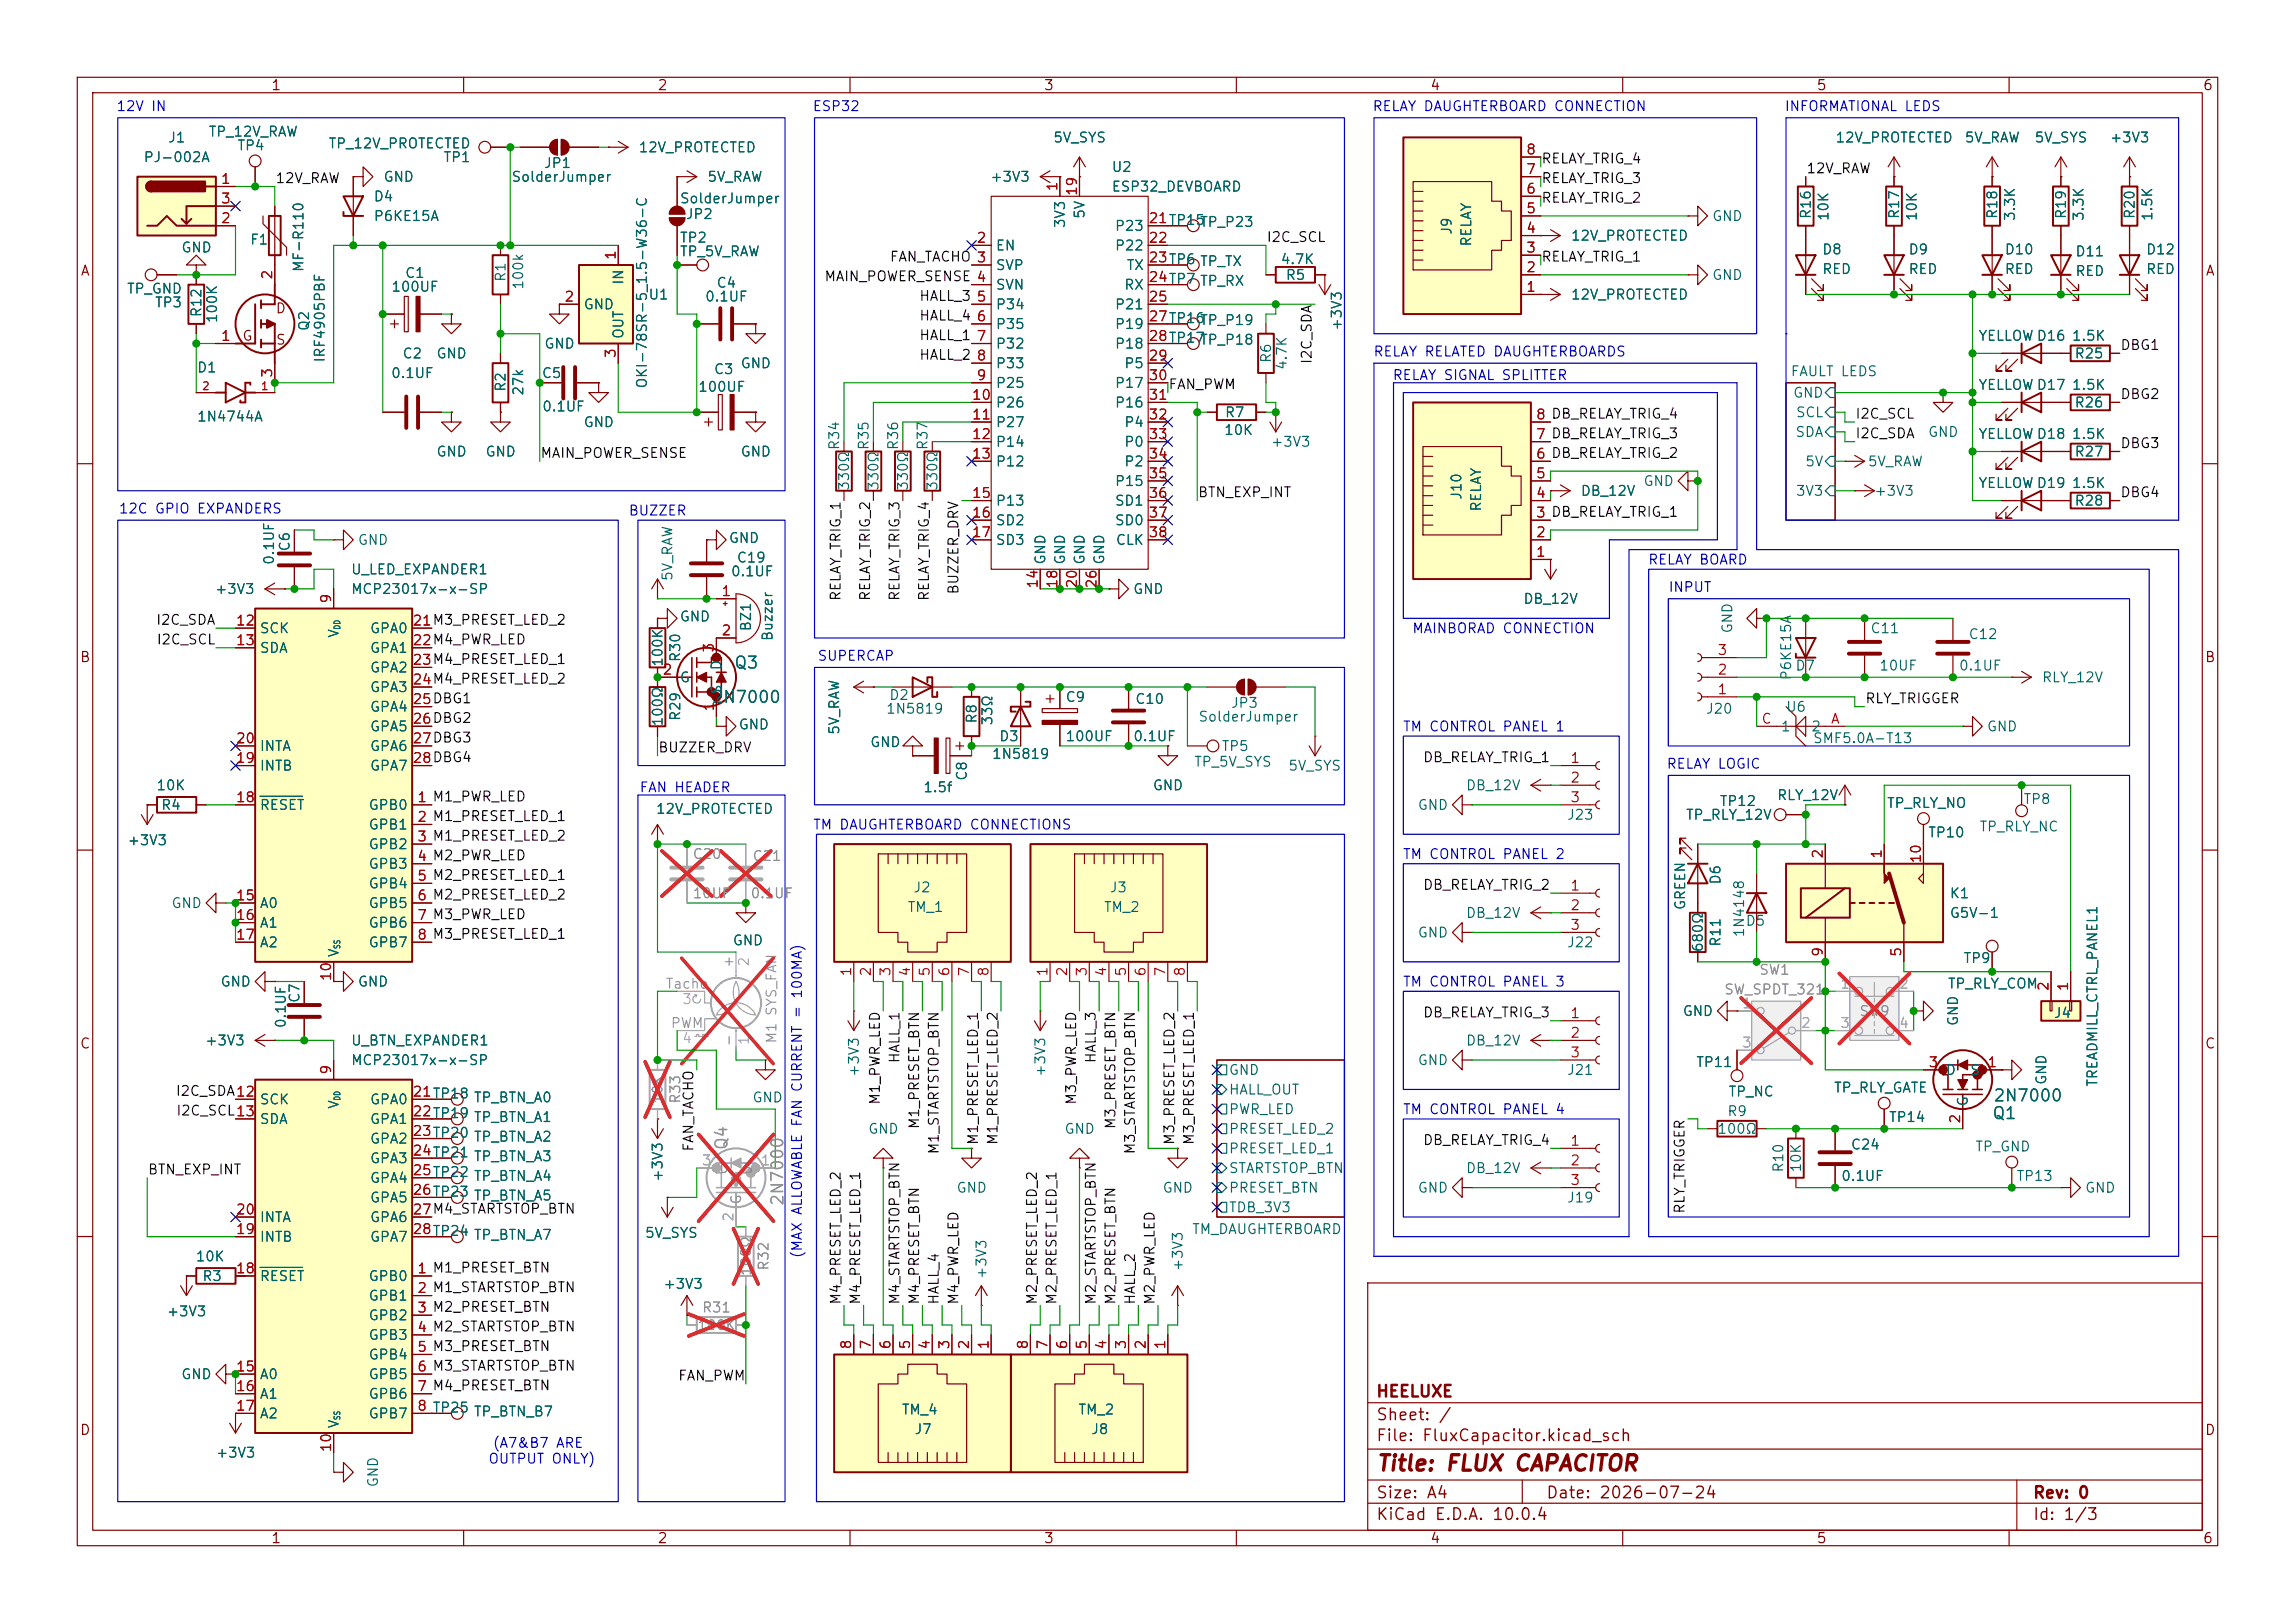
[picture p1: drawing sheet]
<svg xmlns="http://www.w3.org/2000/svg" width="297mm" height="210mm" viewBox="0 0 297 210" stroke-linecap="round" stroke-linejoin="round" font-family="sans-serif">
<defs><g id="words">
<text font-size="2" fill="#840000" x="178" y="190.8">Title: FLUX CAPACITOR</text>
<g font-size="1.5" fill="#006464">
<text x="94.9" y="86.9">Q3</text>
<text x="92" y="91.3">2N7000</text>
<text x="257.9" y="142.9">2N7000</text>
<text x="257.7" y="145.2">Q1</text>
</g>
<g font-size="1.5" fill="#989898">
<text x="94.5" y="148.9" transform="rotate(-90 94.5 148.9)">Q4</text>
<text x="101.7" y="156.1" transform="rotate(-90 101.7 156.1)">2N7000</text>
</g>
<g font-size="1.5" fill="#840000">
<text x="178" y="184.2">Sheet: /</text>
<text x="178" y="181.2">HEELUXE</text>
<text x="178" y="186.9">File: FluxCapacitor.kicad_sch</text>
<text x="178" y="197.1">KiCad E.D.A. 10.0.4</text>
<text x="178" y="194.3">Size: A4</text>
<text x="200" y="194.3">Date: 2026-07-24</text>
<text x="263" y="194.3">Rev: 0</text>
<text x="263" y="197.1">Id: 1/3</text>
</g>
<g font-size="1.3" fill="#840000">
<text x="35" y="12">1</text>
<text x="85" y="12">2</text>
<text x="135" y="12">3</text>
<text x="185" y="12">4</text>
<text x="235" y="12">5</text>
<text x="285" y="12">6</text>
<text x="10.3" y="36">A</text>
<text x="285.3" y="36">A</text>
<text x="35.6" y="40.8">D</text>
<text x="31.3" y="44.4">G</text>
<text x="35.6" y="44.9">S</text>
<text x="10.3" y="86">B</text>
<text x="285.3" y="86">B</text>
<text x="10.3" y="136">C</text>
<text x="285.3" y="136">C</text>
<text x="10.3" y="186">D</text>
<text x="285.3" y="186">D</text>
<text x="35" y="200">1</text>
<text x="85" y="200">2</text>
<text x="135" y="200">3</text>
<text x="185" y="200">4</text>
<text x="235" y="200">5</text>
<text x="285" y="200">6</text>
</g>
<g font-size="1.3" fill="#0000c2">
<text x="15" y="14.7">12V IN</text>
<text x="105.1" y="14.7">ESP32</text>
<text x="177.5" y="14.7">RELAY DAUGHTERBOARD CONNECTION</text>
<text x="230.9" y="14.7">INFORMATIONAL LEDS</text>
<text x="177.7" y="46.4">RELAY RELATED DAUGHTERBOARDS</text>
<text x="180.1" y="49.5">RELAY SIGNAL SPLITTER</text>
<text x="15.3" y="66.8">12C GPIO EXPANDERS</text>
<text x="81.3" y="67">BUZZER</text>
<text x="213.2" y="73.4">RELAY BOARD</text>
<text x="215.8" y="76.9">INPUT</text>
<text x="182.7" y="82.3">MAINBORAD CONNECTION</text>
<text x="105.7" y="85.8">SUPERCAP</text>
<text x="181.5" y="95">TM CONTROL PANEL 1</text>
<text x="215.6" y="99.8">RELAY LOGIC</text>
<text x="82.7" y="102.8">FAN HEADER</text>
<text x="105.1" y="107.7">TM DAUGHTERBOARD CONNECTIONS</text>
<text x="181.5" y="111.5">TM CONTROL PANEL 2</text>
<text x="181.5" y="128">TM CONTROL PANEL 3</text>
<text x="181.5" y="144.5">TM CONTROL PANEL 4</text>
<text x="104.1" y="162.9" transform="rotate(-90 104.1 162.9)">(MAX ALLOWABLE FAN CURRENT = 100MA)</text>
<text x="63.1" y="189.7">OUTPUT ONLY)</text>
<text x="63.7" y="187.7">(A7&amp;B7 ARE</text>
</g>
<g font-size="1.3" fill="#006464">
<text x="26.9" y="18">TP_12V_RAW</text>
<text x="18.5" y="21.3">PJ-002A</text>
<text x="21.7" y="18.8">J1</text>
<text x="30.6" y="19.8">TP4</text>
<text x="42.4" y="19.5">TP_12V_PROTECTED</text>
<text x="49.5" y="23.8">GND</text>
<text x="57.3" y="21.3">TP1</text>
<text x="66.1" y="23.8">SolderJumper</text>
<text x="70.3" y="22.1">JP1</text>
<text x="82.6" y="20">12V_PROTECTED</text>
<text x="91.4" y="23.8">5V_RAW</text>
<text x="128.1" y="23.8">+3V3</text>
<text x="136.2" y="18.8">5V_SYS</text>
<text x="143.8" y="22.6">U2</text>
<text x="237.4" y="18.8">12V_PROTECTED</text>
<text x="254.2" y="18.8">5V_RAW</text>
<text x="263.2" y="18.8">5V_SYS</text>
<text x="272.9" y="18.8">+3V3</text>
<text x="48.3" y="26.4">D4</text>
<text x="48.3" y="28.9">P6KE15A</text>
<text x="87.9" y="26.6">SolderJumper</text>
<text x="88.7" y="28.7">JP2</text>
<text x="138.1" y="29.6" transform="rotate(-90 138.1 29.6)">3V3</text>
<text x="140.7" y="28.4" transform="rotate(-90 140.7 28.4)">5V</text>
<text x="143.8" y="25.1">ESP32_DEVBOARD</text>
<text x="155.2" y="29.7">TP_P23</text>
<text x="221.5" y="28.9">GND</text>
<text x="234.7" y="28.4" transform="rotate(-90 234.7 28.4)">R16</text>
<text x="236.9" y="28.7" transform="rotate(-90 236.9 28.7)">10K</text>
<text x="246.1" y="28.4" transform="rotate(-90 246.1 28.4)">R17</text>
<text x="248.4" y="28.7" transform="rotate(-90 248.4 28.7)">10K</text>
<text x="258.8" y="28.4" transform="rotate(-90 258.8 28.4)">R18</text>
<text x="261.1" y="28.7" transform="rotate(-90 261.1 28.7)">3.3K</text>
<text x="267.7" y="28.4" transform="rotate(-90 267.7 28.4)">R19</text>
<text x="270" y="28.7" transform="rotate(-90 270 28.7)">3.3K</text>
<text x="276.6" y="28.4" transform="rotate(-90 276.6 28.4)">R20</text>
<text x="278.8" y="28.7" transform="rotate(-90 278.8 28.7)">1.5K</text>
<text x="23.4" y="33">GND</text>
<text x="32.3" y="32">F1</text>
<text x="39.6" y="35.3" transform="rotate(-90 39.6 35.3)">MF-R110</text>
<text x="87.9" y="31.7">TP2</text>
<text x="87.9" y="33.5">TP_5V_RAW</text>
<text x="128.8" y="32.7">EN</text>
<text x="128.8" y="35.3">SVP</text>
<text x="144.2" y="30.2">P23</text>
<text x="144.2" y="32.7">P22</text>
<text x="145.7" y="35.3">TX</text>
<text x="155.2" y="34.8">TP_TX</text>
<text x="165.6" y="34.5">4.7K</text>
<text x="188.2" y="30.5" transform="rotate(-90 188.2 30.5)">J9</text>
<text x="190.7" y="32" transform="rotate(-90 190.7 32)">RELAY</text>
<text x="203.2" y="31.5">12V_PROTECTED</text>
<text x="235.7" y="33.2">D8</text>
<text x="235.7" y="35.8">RED</text>
<text x="246.9" y="33.2">D9</text>
<text x="246.9" y="35.8">RED</text>
<text x="259.3" y="33.2">D10</text>
<text x="259.3" y="35.8">RED</text>
<text x="268.5" y="33.5">D11</text>
<text x="277.6" y="33.2">D12</text>
<text x="277.6" y="35.8">RED</text>
<text x="16.3" y="38.3">TP_GND</text>
<text x="20" y="40.1">TP3</text>
<text x="26.4" y="41.1" transform="rotate(-90 26.4 41.1)">R12</text>
<text x="28.4" y="41.9" transform="rotate(-90 28.4 41.9)">100K</text>
<text x="50.6" y="38.1">100UF</text>
<text x="52.3" y="36.3">C1</text>
<text x="65.7" y="36.6" transform="rotate(-90 65.7 36.6)">R1</text>
<text x="68" y="37.6" transform="rotate(-90 68 37.6)">100k</text>
<text x="75.4" y="40.3">GND</text>
<text x="81" y="36.9" transform="rotate(-90 81 36.9)">IN</text>
<text x="83.8" y="39.1">U1</text>
<text x="91.2" y="39.3">0.1UF</text>
<text x="92.6" y="37.5">C4</text>
<text x="128.8" y="37.8">SVN</text>
<text x="128.8" y="40.3">P34</text>
<text x="144.2" y="40.3">P21</text>
<text x="145.4" y="37.8">RX</text>
<text x="155.2" y="37.3">TP_RX</text>
<text x="166.3" y="36.5">R5</text>
<text x="203.2" y="39.1">12V_PROTECTED</text>
<text x="221.5" y="36.5">GND</text>
<text x="268.5" y="36">RED</text>
<text x="40.3" y="42.9" transform="rotate(-90 40.3 42.9)">Q2</text>
<text x="42.3" y="47" transform="rotate(-90 42.3 47)">IRF4905PBF</text>
<text x="52" y="46.7">C2</text>
<text x="56.4" y="46.7">GND</text>
<text x="70.4" y="45.4">GND</text>
<text x="81" y="43.9" transform="rotate(-90 81 43.9)">OUT</text>
<text x="95.8" y="48">GND</text>
<text x="128.8" y="42.9">P35</text>
<text x="128.8" y="45.4">P32</text>
<text x="128.8" y="48">P33</text>
<text x="144.2" y="42.9">P19</text>
<text x="144.2" y="45.4">P18</text>
<text x="145.4" y="48">P5</text>
<text x="155.2" y="42.4">TP_P19</text>
<text x="155.2" y="44.9">TP_P18</text>
<text x="164.8" y="47.1" transform="rotate(-90 164.8 47.1)">R6</text>
<text x="166.8" y="48" transform="rotate(-90 166.8 48)">4.7K</text>
<text x="173.9" y="42.9" transform="rotate(-90 173.9 42.9)">+3V3</text>
<text x="255.9" y="44.4">YELLOW D16</text>
<text x="268" y="44.4">1.5K</text>
<text x="268.4" y="46.7">R25</text>
<text x="25.4" y="48.5">D1</text>
<text x="50.5" y="49.2">0.1UF</text>
<text x="65.7" y="50.8" transform="rotate(-90 65.7 50.8)">R2</text>
<text x="68" y="51.3" transform="rotate(-90 68 51.3)">27k</text>
<text x="70" y="49.2">C5</text>
<text x="70.1" y="53.5">0.1UF</text>
<text x="84" y="50.3" transform="rotate(-90 84 50.3)">OKI-78SR-5_1.5-W36-C</text>
<text x="90.3" y="51">100UF</text>
<text x="92.3" y="48.7">C3</text>
<text x="128.8" y="50.5">P25</text>
<text x="128.8" y="53">P26</text>
<text x="144.2" y="50.5">P17</text>
<text x="144.2" y="53">P16</text>
<text x="231.6" y="49">FAULT LEDS</text>
<text x="232" y="51.8">GND</text>
<text x="255.9" y="50.8">YELLOW D17</text>
<text x="268" y="50.8">1.5K</text>
<text x="268.4" y="53">R26</text>
<text x="25.4" y="54.9">1N4744A</text>
<text x="56.4" y="59.4">GND</text>
<text x="62.7" y="59.4">GND</text>
<text x="75.4" y="55.6">GND</text>
<text x="95.8" y="59.4">GND</text>
<text x="108.9" y="58.3" transform="rotate(-90 108.9 58.3)">R34</text>
<text x="112.7" y="58.3" transform="rotate(-90 112.7 58.3)">R35</text>
<text x="116.5" y="58.3" transform="rotate(-90 116.5 58.3)">R36</text>
<text x="120.4" y="58.3" transform="rotate(-90 120.4 58.3)">R37</text>
<text x="128.8" y="55.6">P27</text>
<text x="128.8" y="58.1">P14</text>
<text x="145.4" y="55.6">P4</text>
<text x="145.4" y="58.1">P0</text>
<text x="158.3" y="56.6">10K</text>
<text x="158.4" y="54.3">R7</text>
<text x="164.4" y="58.1">+3V3</text>
<text x="232.3" y="56.9">SDA</text>
<text x="232.3" y="54.3">SCL</text>
<text x="249.4" y="56.9">GND</text>
<text x="255.9" y="57.1">YELLOW D18</text>
<text x="268" y="57.1">1.5K</text>
<text x="268.4" y="59.4">R27</text>
<text x="110.2" y="63.6" transform="rotate(-90 110.2 63.6)">330Ω</text>
<text x="114" y="63.6" transform="rotate(-90 114 63.6)">330Ω</text>
<text x="117.8" y="63.6" transform="rotate(-90 117.8 63.6)">330Ω</text>
<text x="121.6" y="63.6" transform="rotate(-90 121.6 63.6)">330Ω</text>
<text x="128.8" y="60.7">P12</text>
<text x="128.8" y="65.7">P13</text>
<text x="144.2" y="63.2">P15</text>
<text x="144.2" y="65.7">SD1</text>
<text x="145.4" y="60.7">P2</text>
<text x="189.4" y="64.8" transform="rotate(-90 189.4 64.8)">J10</text>
<text x="204.5" y="64.5">DB_12V</text>
<text x="212.6" y="63.2">GND</text>
<text x="232.3" y="64.5">3V3</text>
<text x="233.5" y="60.7">5V</text>
<text x="241.6" y="60.7">5V_RAW</text>
<text x="242.5" y="64.5">+3V3</text>
<text x="255.9" y="63.5">YELLOW D19</text>
<text x="268" y="63.5">1.5K</text>
<text x="268.4" y="65.7">R28</text>
<text x="37.8" y="71.4" transform="rotate(-90 37.8 71.4)">C6</text>
<text x="46.2" y="70.8">GND</text>
<text x="94.2" y="70.6">GND</text>
<text x="128.8" y="68.3">SD2</text>
<text x="128.8" y="70.8">SD3</text>
<text x="144.2" y="68.3">SD0</text>
<text x="144.3" y="70.8">CLK</text>
<text x="192" y="66.3" transform="rotate(-90 192 66.3)">RELAY</text>
<text x="27.7" y="77.2">+3V3</text>
<text x="35.8" y="73.2" transform="rotate(-90 35.8 73.2)">0.1UF</text>
<text x="45.3" y="74.6">U_LED_EXPANDER1</text>
<text x="45.3" y="77.2">MCP23017x-x-SP</text>
<text x="87.3" y="75.3" transform="rotate(-90 87.3 75.3)">5V_RAW</text>
<text x="94.5" y="74.9">0.1UF</text>
<text x="95.3" y="73.1">C19</text>
<text x="135.6" y="73.2" transform="rotate(-90 135.6 73.2)">GND</text>
<text x="138.1" y="73.2" transform="rotate(-90 138.1 73.2)">GND</text>
<text x="140.7" y="73.2" transform="rotate(-90 140.7 73.2)">GND</text>
<text x="143.2" y="73.2" transform="rotate(-90 143.2 73.2)">GND</text>
<text x="146.6" y="77.2">GND</text>
<text x="33.5" y="82.3">SCK</text>
<text x="44.2" y="82.6" transform="rotate(-90 44.2 82.6)">V</text>
<text x="47.8" y="82.3">GPA0</text>
<text x="87.9" y="80.7">GND</text>
<text x="97.5" y="81.8" transform="rotate(-90 97.5 81.8)">BZ1</text>
<text x="100.3" y="83" transform="rotate(-90 100.3 83)">Buzzer</text>
<text x="197.1" y="78.4">DB_12V</text>
<text x="224.5" y="82" transform="rotate(-90 224.5 82)">GND</text>
<text x="242" y="82.3">C11</text>
<text x="254.7" y="83">C12</text>
<text x="33.5" y="84.8">SDA</text>
<text x="47.8" y="84.8">GPA1</text>
<text x="47.8" y="87.3">GPA2</text>
<text x="47.8" y="89.9">GPA3</text>
<text x="86.1" y="86.4" transform="rotate(-90 86.1 86.4)">100K</text>
<text x="87.9" y="88.6">G</text>
<text x="88.3" y="85.8" transform="rotate(-90 88.3 85.8)">R30</text>
<text x="93.7" y="89.9" transform="rotate(-90 93.7 89.9)">S</text>
<text x="93.7" y="86.8" transform="rotate(-90 93.7 86.8)">D</text>
<text x="232.1" y="88.1" transform="rotate(-90 232.1 88.1)">P6KE15A</text>
<text x="232.3" y="87.1">D7</text>
<text x="243.1" y="87.1">10UF</text>
<text x="253.4" y="87.1">0.1UF</text>
<text x="264.2" y="88.6">RLY_12V</text>
<text x="47.8" y="92.4">GPA4</text>
<text x="47.8" y="95">GPA5</text>
<text x="86.1" y="94.1" transform="rotate(-90 86.1 94.1)">100Ω</text>
<text x="88.3" y="93.4" transform="rotate(-90 88.3 93.4)">R29</text>
<text x="95.5" y="94.7">GND</text>
<text x="108.9" y="95.2" transform="rotate(-90 108.9 95.2)">5V_RAW</text>
<text x="114.6" y="92.7">1N5819</text>
<text x="115" y="90.9">D2</text>
<text x="126.7" y="93.7" transform="rotate(-90 126.7 93.7)">R8</text>
<text x="128.7" y="94" transform="rotate(-90 128.7 94)">33Ω</text>
<text x="137.8" y="91.1">C9</text>
<text x="146.8" y="91.4">C10</text>
<text x="155" y="93.7">SolderJumper</text>
<text x="159.2" y="91.9">JP3</text>
<text x="220.7" y="92.7">J20</text>
<text x="230.4" y="95">1</text>
<text x="231" y="92.4">U6</text>
<text x="234.3" y="95">2</text>
<text x="257" y="95">GND</text>
<text x="33.5" y="100">INTB</text>
<text x="33.5" y="97.5">INTA</text>
<text x="47.8" y="97.5">GPA6</text>
<text x="47.8" y="100">GPA7</text>
<text x="112.5" y="97">GND</text>
<text x="125.4" y="101.1" transform="rotate(-90 125.4 101.1)">C8</text>
<text x="128.3" y="98.5">1N5819</text>
<text x="129.2" y="96.2">D3</text>
<text x="137.8" y="96.2">100UF</text>
<text x="146.6" y="96.2">0.1UF</text>
<text x="154.4" y="99.5">TP_5V_SYS</text>
<text x="158" y="97.5">TP5</text>
<text x="166.6" y="100">5V_SYS</text>
<text x="234.5" y="96.5">SMF5.0A-T13</text>
<text x="20.2" y="102.6">10K</text>
<text x="20.8" y="105.1">R4</text>
<text x="33.5" y="105.1">RESET</text>
<text x="47.6" y="105.1">GPB0</text>
<text x="47.6" y="107.7">GPB1</text>
<text x="84.8" y="105.6">12V_PROTECTED</text>
<text x="119.4" y="102.8">1.5f</text>
<text x="149.1" y="102.6">GND</text>
<text x="183.4" y="105.1">GND</text>
<text x="189.6" y="102.6">DB_12V</text>
<text x="202.7" y="106.4">J23</text>
<text x="218.1" y="106.4">TP_RLY_12V</text>
<text x="222.5" y="104.6">TP12</text>
<text x="229.9" y="103.8">RLY_12V</text>
<text x="244.1" y="104.9">TP_RLY_NO</text>
<text x="256.1" y="107.9">TP_RLY_NC</text>
<text x="261.8" y="104.3">TP8</text>
<text x="16.4" y="109.7">+3V3</text>
<text x="47.6" y="110.2">GPB2</text>
<text x="47.6" y="112.7">GPB3</text>
<text x="249.4" y="108.7">TP10</text>
<text x="22.1" y="117.8">GND</text>
<text x="33.5" y="117.8">A0</text>
<text x="47.6" y="115.3">GPB4</text>
<text x="47.6" y="117.8">GPB5</text>
<text x="117.4" y="118.3">TM_1</text>
<text x="118.1" y="115.8">J2</text>
<text x="142.8" y="118.3">TM_2</text>
<text x="143.5" y="115.8">J3</text>
<text x="189.6" y="119.1">DB_12V</text>
<text x="218.4" y="117.8" transform="rotate(-90 218.4 117.8)">GREEN</text>
<text x="223" y="114.5" transform="rotate(-90 223 114.5)">D6</text>
<text x="252.2" y="116.5">K1</text>
<text x="252.2" y="119.1">G5V-1</text>
<text x="33.5" y="120.4">A1</text>
<text x="33.5" y="122.9">A2</text>
<text x="44.2" y="124" transform="rotate(-90 44.2 124)">V</text>
<text x="47.6" y="120.4">GPB6</text>
<text x="47.6" y="122.9">GPB7</text>
<text x="94.7" y="122.6">GND</text>
<text x="183.4" y="121.6">GND</text>
<text x="202.7" y="122.9">J22</text>
<text x="220.7" y="123.3" transform="rotate(-90 220.7 123.3)">680Ω</text>
<text x="223" y="122.6" transform="rotate(-90 223 122.6)">R11</text>
<text x="225.8" y="120.1">D5</text>
<text x="226" y="121.4" transform="rotate(-90 226 121.4)">1N4148</text>
<text x="254" y="124.9">TP9</text>
<text x="28.4" y="128">GND</text>
<text x="39.1" y="129.9" transform="rotate(-90 39.1 129.9)">C7</text>
<text x="46.2" y="128">GND</text>
<text x="217.7" y="131.8">GND</text>
<text x="252" y="128.2">TP_RLY_COM</text>
<text x="26.5" y="135.6">+3V3</text>
<text x="37.3" y="133.1" transform="rotate(-90 37.3 133.1)">0.1UF</text>
<text x="45.3" y="135.6">U_BTN_EXPANDER1</text>
<text x="189.6" y="135.6">DB_12V</text>
<text x="253.7" y="132.8" transform="rotate(-90 253.7 132.8)">GND</text>
<text x="265.7" y="132">J4</text>
<text x="33.5" y="143.2">SCK</text>
<text x="44.2" y="143.6" transform="rotate(-90 44.2 143.6)">V</text>
<text x="45.3" y="138.1">MCP23017x-x-SP</text>
<text x="47.8" y="143.2">GPA0</text>
<text x="61.2" y="143">TP_BTN_A0</text>
<text x="97.3" y="143">GND</text>
<text x="111.5" y="139.4" transform="rotate(-90 111.5 139.4)">+3V3</text>
<text x="135.6" y="139.4" transform="rotate(-90 135.6 139.4)">+3V3</text>
<text x="158.9" y="141.9">HALL_OUT</text>
<text x="158.9" y="139.4">GND</text>
<text x="183.4" y="138.1">GND</text>
<text x="202.7" y="139.4">J21</text>
<text x="219.4" y="138.4">TP11</text>
<text x="223.6" y="142.2">TP_NC</text>
<text x="237.2" y="141.7">TP_RLY_GATE</text>
<text x="251.7" y="139.4">D</text>
<text x="254.9" y="139.4">S</text>
<text x="255" y="143.3" transform="rotate(-90 255 143.3)">G</text>
<text x="265.1" y="140.5" transform="rotate(-90 265.1 140.5)">GND</text>
<text x="271.7" y="140.7" transform="rotate(-90 271.7 140.7)">TREADMILL_CTRL_PANEL1</text>
<text x="33.5" y="145.8">SDA</text>
<text x="47.8" y="145.8">GPA1</text>
<text x="47.8" y="148.3">GPA2</text>
<text x="61.2" y="148">TP_BTN_A2</text>
<text x="61.2" y="145.5">TP_BTN_A1</text>
<text x="112.3" y="147">GND</text>
<text x="137.7" y="147">GND</text>
<text x="158.9" y="144.5">PWR_LED</text>
<text x="158.9" y="147">PRESET_LED_2</text>
<text x="158.9" y="149.6">PRESET_LED_1</text>
<text x="222.1" y="147">100Ω</text>
<text x="223.4" y="144.7">R9</text>
<text x="239.4" y="149.1">C24</text>
<text x="244.4" y="145.5">TP14</text>
<text x="255.5" y="149.3">TP_GND</text>
<text x="47.8" y="150.8">GPA3</text>
<text x="47.8" y="153.4">GPA4</text>
<text x="47.8" y="155.9">GPA5</text>
<text x="61.2" y="150.6">TP_BTN_A3</text>
<text x="61.2" y="153.1">TP_BTN_A4</text>
<text x="61.2" y="155.7">TP_BTN_A5</text>
<text x="86.1" y="153" transform="rotate(-90 86.1 153)">+3V3</text>
<text x="123.7" y="154.6">GND</text>
<text x="150.4" y="154.6">GND</text>
<text x="158.9" y="154.6">PRESET_BTN</text>
<text x="158.9" y="152.1">STARTSTOP_BTN</text>
<text x="183.4" y="154.6">GND</text>
<text x="189.6" y="152.1">DB_12V</text>
<text x="202.7" y="155.9">J19</text>
<text x="231.1" y="151.8" transform="rotate(-90 231.1 151.8)">R10</text>
<text x="233.4" y="151.8" transform="rotate(-90 233.4 151.8)">10K</text>
<text x="238.2" y="153.1">0.1UF</text>
<text x="260.9" y="153.1">TP13</text>
<text x="269.7" y="154.6">GND</text>
<text x="33.5" y="161">INTB</text>
<text x="33.5" y="158.5">INTA</text>
<text x="47.8" y="158.5">GPA6</text>
<text x="47.8" y="161">GPA7</text>
<text x="61.2" y="160.7">TP_BTN_A7</text>
<text x="83.4" y="160.5">5V_SYS</text>
<text x="154.2" y="160">TM_DAUGHTERBOARD</text>
<text x="158.9" y="157.2">TDB_3V3</text>
<text x="25.2" y="163.5">10K</text>
<text x="26.1" y="166.1">R3</text>
<text x="33.5" y="166.1">RESET</text>
<text x="47.6" y="166.1">GPB0</text>
<text x="85.8" y="167.1">+3V3</text>
<text x="128" y="165.6" transform="rotate(-90 128 165.6)">+3V3</text>
<text x="153.4" y="164.6" transform="rotate(-90 153.4 164.6)">+3V3</text>
<text x="21.5" y="170.6">+3V3</text>
<text x="47.6" y="168.6">GPB1</text>
<text x="47.6" y="171.2">GPB2</text>
<text x="47.6" y="173.7">GPB3</text>
<text x="23.4" y="178.8">GND</text>
<text x="33.5" y="178.8">A0</text>
<text x="47.6" y="176.2">GPB4</text>
<text x="47.6" y="178.8">GPB5</text>
<text x="33.5" y="181.3">A1</text>
<text x="33.5" y="183.9">A2</text>
<text x="44.2" y="184.9" transform="rotate(-90 44.2 184.9)">V</text>
<text x="47.6" y="181.3">GPB6</text>
<text x="47.6" y="183.9">GPB7</text>
<text x="61.2" y="183.6">TP_BTN_B7</text>
<text x="116.6" y="183.3">TM_4</text>
<text x="118.3" y="185.9">J7</text>
<text x="139.5" y="183.3">TM_2</text>
<text x="141.1" y="185.9">J8</text>
<text x="27.8" y="188.9">+3V3</text>
<text x="49.2" y="192.5" transform="rotate(-90 49.2 192.5)">GND</text>
</g>
<g font-size="1.3" fill="#a90000">
<text x="197.4" y="22.8">7</text>
<text x="197.4" y="20.3">8</text>
<text x="28.5" y="24.1">1</text>
<text x="28.5" y="29.2">2</text>
<text x="28.5" y="26.6">3</text>
<text x="137.1" y="24.8" transform="rotate(-90 137.1 24.8)">1</text>
<text x="139.7" y="25.4" transform="rotate(-90 139.7 25.4)">19</text>
<text x="148.5" y="29.2">21TP15</text>
<text x="197.4" y="27.9">5</text>
<text x="197.4" y="25.4">6</text>
<text x="80" y="33.7" transform="rotate(-90 80 33.7)">1</text>
<text x="126.3" y="31.7">2</text>
<text x="126.3" y="34.3">3</text>
<text x="148.5" y="31.7">22</text>
<text x="148.5" y="34.3">23TP6</text>
<text x="197.4" y="35.5">2</text>
<text x="197.4" y="33">3</text>
<text x="197.4" y="30.5">4</text>
<text x="35.5" y="36.3" transform="rotate(-90 35.5 36.3)">2</text>
<text x="73" y="39.3">2</text>
<text x="126.3" y="39.3">5</text>
<text x="126.3" y="41.9">6</text>
<text x="126.3" y="36.8">4</text>
<text x="148.5" y="36.8">24TP7</text>
<text x="148.5" y="39.3">25</text>
<text x="148.5" y="41.9">27TP16</text>
<text x="197.4" y="38.1">1</text>
<text x="28.5" y="44.4">1</text>
<text x="80" y="46.4" transform="rotate(-90 80 46.4)">3</text>
<text x="126.3" y="44.4">7</text>
<text x="126.3" y="47">8</text>
<text x="148.5" y="44.4">28TP17</text>
<text x="148.5" y="47">29</text>
<text x="35.5" y="49" transform="rotate(-90 35.5 49)">3</text>
<text x="125.7" y="52">10</text>
<text x="126.3" y="49.5">9</text>
<text x="148.5" y="49.5">30</text>
<text x="148.5" y="52">31</text>
<text x="125.7" y="54.6">11</text>
<text x="125.7" y="57.1">12</text>
<text x="125.7" y="59.7">13</text>
<text x="148.5" y="54.6">32</text>
<text x="148.5" y="57.1">33</text>
<text x="148.5" y="59.7">34</text>
<text x="198.7" y="59.7">6 DB_RELAY_TRIG_2</text>
<text x="198.7" y="57.1">7 DB_RELAY_TRIG_3</text>
<text x="198.7" y="54.6">8 DB_RELAY_TRIG_4</text>
<text x="198.7" y="59.7">6</text>
<text x="198.7" y="57.1">7</text>
<text x="198.7" y="54.6">8</text>
<text x="125.7" y="64.7">15</text>
<text x="148.5" y="62.2">35</text>
<text x="148.5" y="64.7">36</text>
<text x="198.7" y="64.7">4</text>
<text x="198.7" y="62.2">5</text>
<text x="125.7" y="67.3">16</text>
<text x="125.7" y="69.8">17</text>
<text x="148.5" y="67.3">37</text>
<text x="148.5" y="69.8">38</text>
<text x="198.7" y="69.8">2</text>
<text x="198.7" y="67.3">3 DB_RELAY_TRIG_1</text>
<text x="198.7" y="67.3">3</text>
<text x="93.3" y="77.4">1</text>
<text x="134.6" y="76.2" transform="rotate(-90 134.6 76.2)">14</text>
<text x="137.1" y="76.2" transform="rotate(-90 137.1 76.2)">18</text>
<text x="139.7" y="76.2" transform="rotate(-90 139.7 76.2)">20</text>
<text x="142.2" y="76.2" transform="rotate(-90 142.2 76.2)">26</text>
<text x="198.7" y="72.4">1</text>
<text x="30.4" y="81.3">12</text>
<text x="30.4" y="83.8">13</text>
<text x="43.2" y="78.2" transform="rotate(-90 43.2 78.2)">9</text>
<text x="53.3" y="81.3">21M3_PRESET_LED_2</text>
<text x="53.3" y="83.8">22M4_PWR_LED</text>
<text x="53.3" y="81.3">21</text>
<text x="53.3" y="83.8">22</text>
<text x="93.3" y="82.5">2</text>
<text x="53.3" y="86.3">23M4_PRESET_LED_1</text>
<text x="53.3" y="88.9">24M4_PRESET_LED_2</text>
<text x="53.3" y="86.3">23</text>
<text x="53.3" y="88.9">24</text>
<text x="85.7" y="87.6">2</text>
<text x="92.7" y="84.5" transform="rotate(-90 92.7 84.5)">3</text>
<text x="222.2" y="87.6">2</text>
<text x="222.2" y="85.1">3</text>
<text x="53.3" y="91.4">25DBG1</text>
<text x="53.3" y="94">26DBG2</text>
<text x="53.3" y="91.4">25</text>
<text x="53.3" y="94">26</text>
<text x="92.7" y="92.1" transform="rotate(-90 92.7 92.1)">1</text>
<text x="222.2" y="90.1">1</text>
<text x="227.9" y="94">C</text>
<text x="236.8" y="94">A</text>
<text x="30.4" y="99">19</text>
<text x="30.4" y="96.5">20</text>
<text x="53.3" y="96.5">27DBG3</text>
<text x="53.3" y="99">28DBG4</text>
<text x="53.3" y="96.5">27</text>
<text x="53.3" y="99">28</text>
<text x="203.1" y="99">1</text>
<text x="203.1" y="101.6">2</text>
<text x="30.4" y="104.1">18</text>
<text x="53.9" y="104.1">1 M1_PWR_LED</text>
<text x="53.9" y="106.7">2 M1_PRESET_LED_1</text>
<text x="53.9" y="104.1">1</text>
<text x="53.9" y="106.7">2</text>
<text x="203.1" y="104.1">3</text>
<text x="53.9" y="109.2">3 M1_PRESET_LED_2</text>
<text x="53.9" y="111.7">4 M2_PWR_LED</text>
<text x="53.9" y="109.2">3</text>
<text x="53.9" y="111.7">4</text>
<text x="236.2" y="111.2" transform="rotate(-90 236.2 111.2)">2</text>
<text x="243.8" y="111.2" transform="rotate(-90 243.8 111.2)">1</text>
<text x="248.9" y="111.8" transform="rotate(-90 248.9 111.8)">10</text>
<text x="30.4" y="116.8">15</text>
<text x="30.4" y="119.4">16</text>
<text x="53.9" y="114.3">5 M2_PRESET_LED_1</text>
<text x="53.9" y="116.8">6 M2_PRESET_LED_2</text>
<text x="53.9" y="119.4">7 M3_PWR_LED</text>
<text x="53.9" y="114.3">5</text>
<text x="53.9" y="116.8">6</text>
<text x="53.9" y="119.4">7</text>
<text x="203.1" y="115.5">1</text>
<text x="203.1" y="118.1">2</text>
<text x="30.4" y="121.9">17</text>
<text x="53.9" y="121.9">8 M3_PRESET_LED_1</text>
<text x="53.9" y="121.9">8</text>
<text x="203.1" y="120.6">3</text>
<text x="236.2" y="123.9" transform="rotate(-90 236.2 123.9)">9</text>
<text x="246.4" y="123.9" transform="rotate(-90 246.4 123.9)">5</text>
<text x="43.2" y="127" transform="rotate(-90 43.2 127)">10</text>
<text x="110.5" y="126.4" transform="rotate(-90 110.5 126.4)">1</text>
<text x="113" y="126.4" transform="rotate(-90 113 126.4)">2</text>
<text x="115.5" y="126.4" transform="rotate(-90 115.5 126.4)">3</text>
<text x="118.1" y="126.4" transform="rotate(-90 118.1 126.4)">4</text>
<text x="120.6" y="126.4" transform="rotate(-90 120.6 126.4)">5</text>
<text x="123.2" y="126.4" transform="rotate(-90 123.2 126.4)">6</text>
<text x="125.7" y="126.4" transform="rotate(-90 125.7 126.4)">7</text>
<text x="128.2" y="126.4" transform="rotate(-90 128.2 126.4)">8</text>
<text x="135.9" y="126.4" transform="rotate(-90 135.9 126.4)">1</text>
<text x="138.4" y="126.4" transform="rotate(-90 138.4 126.4)">2</text>
<text x="140.9" y="126.4" transform="rotate(-90 140.9 126.4)">3</text>
<text x="143.5" y="126.4" transform="rotate(-90 143.5 126.4)">4</text>
<text x="146" y="126.4" transform="rotate(-90 146 126.4)">5</text>
<text x="148.6" y="126.4" transform="rotate(-90 148.6 126.4)">6</text>
<text x="151.1" y="126.4" transform="rotate(-90 151.1 126.4)">7</text>
<text x="153.6" y="126.4" transform="rotate(-90 153.6 126.4)">8</text>
<text x="265.4" y="128.3" transform="rotate(-90 265.4 128.3)">2</text>
<text x="267.9" y="128.3" transform="rotate(-90 267.9 128.3)">1</text>
<text x="203.1" y="132.1">1</text>
<text x="203.1" y="134.6">2</text>
<text x="203.1" y="137.1">3</text>
<text x="30.4" y="142.2">12</text>
<text x="43.2" y="139.1" transform="rotate(-90 43.2 139.1)">9</text>
<text x="53.3" y="142.2">21TP18</text>
<text x="249.5" y="138.4">3</text>
<text x="257.1" y="138.4">1</text>
<text x="30.4" y="144.8">13</text>
<text x="53.3" y="144.8">22TP19</text>
<text x="53.3" y="147.3">23TP20</text>
<text x="53.3" y="149.8">24TP21</text>
<text x="203.1" y="148.6">1</text>
<text x="254" y="145.5" transform="rotate(-90 254 145.5)">2</text>
<text x="53.3" y="152.4">25TP22</text>
<text x="53.3" y="154.9">26TP23</text>
<text x="203.1" y="151.1">2</text>
<text x="203.1" y="153.6">3</text>
<text x="30.4" y="160">19</text>
<text x="30.4" y="157.5">20</text>
<text x="53.3" y="157.5">27M4_STARTSTOP_BTN</text>
<text x="53.3" y="160">28TP24</text>
<text x="53.3" y="157.5">27</text>
<text x="30.4" y="165.1">18</text>
<text x="53.9" y="165.1">1 M1_PRESET_BTN</text>
<text x="53.9" y="167.6">2 M1_STARTSTOP_BTN</text>
<text x="53.9" y="165.1">1</text>
<text x="53.9" y="167.6">2</text>
<text x="53.9" y="170.2">3 M2_PRESET_BTN</text>
<text x="53.9" y="172.7">4 M2_STARTSTOP_BTN</text>
<text x="53.9" y="170.2">3</text>
<text x="53.9" y="172.7">4</text>
<text x="30.4" y="177.8">15</text>
<text x="53.9" y="175.2">5 M3_PRESET_BTN</text>
<text x="53.9" y="177.8">6 M3_STARTSTOP_BTN</text>
<text x="53.9" y="175.2">5</text>
<text x="53.9" y="177.8">6</text>
<text x="110.5" y="174.7" transform="rotate(-90 110.5 174.7)">8</text>
<text x="113" y="174.7" transform="rotate(-90 113 174.7)">7</text>
<text x="115.5" y="174.7" transform="rotate(-90 115.5 174.7)">6</text>
<text x="118.1" y="174.7" transform="rotate(-90 118.1 174.7)">5</text>
<text x="120.6" y="174.7" transform="rotate(-90 120.6 174.7)">4</text>
<text x="123.2" y="174.7" transform="rotate(-90 123.2 174.7)">3</text>
<text x="125.7" y="174.7" transform="rotate(-90 125.7 174.7)">2</text>
<text x="128.2" y="174.7" transform="rotate(-90 128.2 174.7)">1</text>
<text x="133.3" y="174.7" transform="rotate(-90 133.3 174.7)">8</text>
<text x="135.9" y="174.7" transform="rotate(-90 135.9 174.7)">7</text>
<text x="138.4" y="174.7" transform="rotate(-90 138.4 174.7)">6</text>
<text x="140.9" y="174.7" transform="rotate(-90 140.9 174.7)">5</text>
<text x="143.5" y="174.7" transform="rotate(-90 143.5 174.7)">4</text>
<text x="146" y="174.7" transform="rotate(-90 146 174.7)">3</text>
<text x="148.6" y="174.7" transform="rotate(-90 148.6 174.7)">2</text>
<text x="151.1" y="174.7" transform="rotate(-90 151.1 174.7)">1</text>
<text x="30.4" y="180.3">16</text>
<text x="30.4" y="182.9">17</text>
<text x="53.9" y="180.3">7 M4_PRESET_BTN</text>
<text x="53.9" y="182.9">8 TP25</text>
<text x="53.9" y="180.3">7</text>
<text x="43.2" y="188" transform="rotate(-90 43.2 188)">10</text>
</g>
<g font-size="1.3" fill="#0f0f0f">
<text x="199.4" y="21.5">RELAY_TRIG_4</text>
<text x="233.7" y="22.7">12V_RAW</text>
<text x="35.6" y="24">12V_RAW</text>
<text x="199.4" y="26.5">RELAY_TRIG_2</text>
<text x="199.4" y="24">RELAY_TRIG_3</text>
<text x="115.1" y="34.2">FAN_TACHO 3</text>
<text x="163.8" y="31.6">I2C_SCL</text>
<text x="199.4" y="34.2">RELAY_TRIG_1</text>
<text x="106.6" y="36.7">MAIN_POWER_SENSE 4</text>
<text x="118.9" y="41.8">HALL_4</text>
<text x="118.9" y="39.2">HALL_3</text>
<text x="118.9" y="46.9">HALL_2</text>
<text x="118.9" y="44.3">HALL_1</text>
<text x="170.1" y="47.2" transform="rotate(-90 170.1 47.2)">I2C_SDA</text>
<text x="274.3" y="45.6">DBG1</text>
<text x="151.1" y="50.7">FAN_PWM</text>
<text x="274.3" y="51.9">DBG2</text>
<text x="69.8" y="59.6">MAIN_POWER_SENSE</text>
<text x="240" y="54.5">I2C_SCL</text>
<text x="240" y="57">I2C_SDA</text>
<text x="274.3" y="58.3">DBG3</text>
<text x="154.9" y="64.6">BTN_EXP_INT</text>
<text x="274.3" y="64.6">DBG4</text>
<text x="109.1" y="77.9" transform="rotate(-90 109.1 77.9)">RELAY_TRIG_1</text>
<text x="112.9" y="77.9" transform="rotate(-90 112.9 77.9)">RELAY_TRIG_2</text>
<text x="116.7" y="77.9" transform="rotate(-90 116.7 77.9)">RELAY_TRIG_3</text>
<text x="120.5" y="77.9" transform="rotate(-90 120.5 77.9)">RELAY_TRIG_4</text>
<text x="124.3" y="77" transform="rotate(-90 124.3 77)">BUZZER_DRV</text>
<text x="20.1" y="81.2">I2C_SDA</text>
<text x="20.2" y="83.7">I2C_SCL</text>
<text x="241.3" y="91.3">RLY_TRIGGER</text>
<text x="85.1" y="97.7">BUZZER_DRV</text>
<text x="184.1" y="98.9">DB_RELAY_TRIG_1</text>
<text x="184.1" y="115.4">DB_RELAY_TRIG_2</text>
<text x="184.1" y="132">DB_RELAY_TRIG_3</text>
<text x="116.7" y="137.7" transform="rotate(-90 116.7 137.7)">HALL_1</text>
<text x="142.1" y="137.7" transform="rotate(-90 142.1 137.7)">HALL_3</text>
<text x="22.7" y="142.1">I2C_SDA12</text>
<text x="114.2" y="143" transform="rotate(-90 114.2 143)">M1_PWR_LED</text>
<text x="139.6" y="143" transform="rotate(-90 139.6 143)">M3_PWR_LED</text>
<text x="22.7" y="144.7">I2C_SCL13</text>
<text x="90" y="149.1" transform="rotate(-90 90 149.1)">FAN_TACHO</text>
<text x="119.3" y="146.2" transform="rotate(-90 119.3 146.2)">M1_PRESET_BTN</text>
<text x="121.8" y="149.5" transform="rotate(-90 121.8 149.5)">M1_STARTSTOP_BTN</text>
<text x="126.9" y="148.2" transform="rotate(-90 126.9 148.2)">M1_PRESET_LED_1</text>
<text x="129.4" y="148.2" transform="rotate(-90 129.4 148.2)">M1_PRESET_LED_2</text>
<text x="144.7" y="146.2" transform="rotate(-90 144.7 146.2)">M3_PRESET_BTN</text>
<text x="147.2" y="149.5" transform="rotate(-90 147.2 149.5)">M3_STARTSTOP_BTN</text>
<text x="152.3" y="148.2" transform="rotate(-90 152.3 148.2)">M3_PRESET_LED_2</text>
<text x="154.8" y="148.2" transform="rotate(-90 154.8 148.2)">M3_PRESET_LED_1</text>
<text x="184.1" y="148.5">DB_RELAY_TRIG_4</text>
<text x="19" y="152.3">BTN_EXP_INT</text>
<text x="218.3" y="157.1" transform="rotate(-90 218.3 157.1)">RLY_TRIGGER</text>
<text x="109.1" y="168.9" transform="rotate(-90 109.1 168.9)">M4_PRESET_LED_2</text>
<text x="111.6" y="168.9" transform="rotate(-90 111.6 168.9)">M4_PRESET_LED_1</text>
<text x="116.7" y="168.9" transform="rotate(-90 116.7 168.9)">M4_STARTSTOP_BTN</text>
<text x="119.3" y="168.9" transform="rotate(-90 119.3 168.9)">M4_PRESET_BTN</text>
<text x="121.8" y="168.9" transform="rotate(-90 121.8 168.9)">HALL_4</text>
<text x="124.3" y="168.9" transform="rotate(-90 124.3 168.9)">M4_PWR_LED</text>
<text x="134.5" y="168.9" transform="rotate(-90 134.5 168.9)">M2_PRESET_LED_2</text>
<text x="137" y="168.9" transform="rotate(-90 137 168.9)">M2_PRESET_LED_1</text>
<text x="142.1" y="168.9" transform="rotate(-90 142.1 168.9)">M2_STARTSTOP_BTN</text>
<text x="144.7" y="168.9" transform="rotate(-90 144.7 168.9)">M2_PRESET_BTN</text>
<text x="147.2" y="168.9" transform="rotate(-90 147.2 168.9)">HALL_2</text>
<text x="149.7" y="168.9" transform="rotate(-90 149.7 168.9)">M2_PWR_LED</text>
<text x="87.7" y="178.9">FAN_PWM</text>
</g>
<g font-size="1.3" fill="#989898">
<text x="89.5" y="111.5">C20</text>
<text x="97.3" y="111.7">C21</text>
<text x="89.5" y="116.5">10UF</text>
<text x="97" y="116.5">0.1UF</text>
<text x="95.2" y="125.3" transform="rotate(-90 95.2 125.3)">+</text>
<text x="86" y="128.2">Tacho</text>
<text x="223" y="129">SW_SPDT_321</text>
<text x="227.6" y="126.4">SW1</text>
<text x="240.5" y="131.8">SW9</text>
<text x="86.7" y="133.3">PWM</text>
<text x="95.2" y="135.5" transform="rotate(-90 95.2 135.5)">-</text>
<text x="100.8" y="135.1" transform="rotate(-90 100.8 135.1)">M1 SYS_FAN</text>
<text x="86.1" y="142.9" transform="rotate(-90 86.1 142.9)">10K</text>
<text x="88.3" y="142.9" transform="rotate(-90 88.3 142.9)">R33</text>
<text x="93" y="152.1">D</text>
<text x="96.1" y="152.1">S</text>
<text x="96.2" y="156" transform="rotate(-90 96.2 156)">G</text>
<text x="97.5" y="165.2" transform="rotate(-90 97.5 165.2)">100Ω</text>
<text x="99.8" y="164.5" transform="rotate(-90 99.8 164.5)">R32</text>
<text x="90.2" y="172.4">100K</text>
<text x="90.8" y="170.1">R31</text>
</g>
<g font-size="1.3" fill="#aaa">
<text x="97.2" y="125.2" transform="rotate(-90 97.2 125.2)">2</text>
<text x="88.2" y="130.2">3</text>
<text x="225.4" y="130.8">1</text>
<text x="238.1" y="128.2">1</text>
<text x="245.7" y="128.2">2</text>
<text x="88.2" y="135.3">4</text>
<text x="97.2" y="135.3" transform="rotate(-90 97.2 135.3)">1</text>
<text x="225.4" y="135.9">3</text>
<text x="233" y="133.3">2</text>
<text x="238.1" y="133.3">3</text>
<text x="245.7" y="133.3">4</text>
<text x="90.7" y="151.1">3</text>
<text x="98.4" y="151.1">1</text>
<text x="95.2" y="158.2" transform="rotate(-90 95.2 158.2)">2</text>
</g>
<g font-size="1" fill="#a90000">
<text x="26.1" y="50.7">2</text>
<text x="33.7" y="50.7">1</text>
</g>
<g font-size=".8" fill="#006464">
<text x="44.2" y="81.5" transform="rotate(-90 44.2 81.5)">DD</text>
<text x="44.2" y="122.9" transform="rotate(-90 44.2 122.9)">SS</text>
<text x="44.2" y="142.5" transform="rotate(-90 44.2 142.5)">DD</text>
<text x="44.2" y="183.8" transform="rotate(-90 44.2 183.8)">SS</text>
</g>
</g></defs>
<g fill="none" stroke="#840000" stroke-width=".15">
<path d="M10 10h277v190h-277zM12 12h273v186h-273zM60 10v2M110 10v2M160 10v2M210 10v2M260 10v2M231.1 49.5h6.4v17.8h-6.4zM10 60h2M285 60h2M110.5 88.9l1.3 .8M110.5 88.9h2.5"/>
<path d="M111.8 88.1l-1.3 .8M113 88.9h.1M118.1 96.5h1.3l-1.3-1.2-1.3 1.2h1.3v1.3M118.1 97.8h.1M125.7 88.9v1.3M125.7 95.3v1.2M10 110h2M27.9 116.8v-1.2l-1.2 1.2 1.2 1.3v-1.3h1.3M29.2 116.8h.1M285 110h2M157.5 137.2h16.5v20.3h-16.5zM55.9 147.3h2.5"/>
<path d="M55.9 144.8h2.5M55.9 149.9h2.5M55.9 152.4h2.5M55.9 154.9h2.5M84.3 146.1l.8 1.2M85.1 144.8h.1M85.1 144.8v2.5M85.9 146.1l-.8 1.2M152.4 148.6v1.3h1.3l-1.3 1.2-1.3-1.2h1.3M152.4 148.6h.1M198.1 151.1l1.3 .8M198.1 151.1h2.6"/>
<path d="M199.4 150.4l-1.3 .7M200.7 151.1h.1M10 160h2M55.9 160h2.5M177 166h108v32h-108zM285 160h2M55.9 182.9h2.5M60 198v2M110 198v2M160 198v2M177 194.5h108M177 191.5h108"/>
<path d="M177 187.5h108M177 181.5h108M197 191.5v3M210 198v2M260 198v2M261 191.5v6.5"/>
<circle cx="59.2" cy="149.9" r=".76"/>
<circle cx="59.2" cy="152.4" r=".76"/>
<circle cx="59.2" cy="144.8" r=".76"/>
<circle cx="59.2" cy="147.3" r=".76"/>
<circle cx="59.2" cy="154.9" r=".76"/>
<circle cx="59.2" cy="160" r=".76"/>
<circle cx="59.2" cy="182.9" r=".76"/>
</g>
<g fill="none" stroke="#006464" stroke-width=".15">
<path d="M236.2 55.9l.7-.7h.6v1.3h-.6zM236.2 53.3l.7-.6h.6v1.3h-.6zM236.9 59.1h.6v1.2h-.6l-.7-.6zM236.9 50.2h.6v1.2h-.6l-.7-.6zM236.9 62.9h.6v1.2h-.6l-.7-.6zM157.5 137.8h1.2v1.3h-1.2zM157.5 153h.6l.6 .7-.6 .6h-.6zM157.5 150.5h.6l.6 .6-.6 .7h-.6zM157.5 143.5l.6-.6h.6v1.2h-.6zM157.5 140.3h.6l.6 .7-.6 .6h-.6zM157.5 156.2l.6-.6h.6v1.2h-.6zM157.5 146.1l.6-.7h.6v1.3h-.6z"/>
<path d="M158.1 148h.6v1.2h-.6l-.6-.6z"/>
</g>
<path d="M124.7 90.2h2v5.1h-2z" fill="none" stroke="#840000" stroke-width=".25"/>
<path d="M33 78.7h20.3v45.8h-20.3z" fill="#ffffc2"/>
<path d="M243.8 33h2.6l-1.3 2.6zM243.8 35.6h2.6M33 78.7h20.3v45.8h-20.3z" fill="none" stroke="#840000" stroke-width=".25"/>
<g fill="none" stroke="#840000" stroke-width=".15">
<path d="M245.1 30.5v7.6M245.9 37.3l1.5 1.6v-.8v.8h-.8M245.9 36.1l1.5 1.5v-.8v.8h-.8M34.3 76.2l1.3 .8M34.3 76.2h2.5M35.6 75.4l-1.3 .8M36.8 76.2h.1M43.2 76.2v2.5M30.5 81.3h2.5M30.5 83.8h2.5M30.5 99.1h2.5M30.5 96.5h2.5"/>
<path d="M53.3 81.3h2.6M53.3 83.8h2.6M53.3 99.1h2.6M53.3 96.5h2.6M53.3 86.4h2.6M53.3 88.9h2.6M53.3 91.4h2.6M53.3 94h2.6M30.5 104.1h2.5M30.5 116.8h2.5M30.5 119.4h2.5M53.3 104.1h2.6"/>
<path d="M53.3 106.7h2.6M53.3 109.2h2.6M53.3 111.8h2.6M53.3 114.3h2.6M53.3 116.8h2.6M53.3 119.4h2.6M30.5 121.9h2.5M43.2 127h1.2v-1.3l1.3 1.3-1.3 1.3v-1.3M43.2 127h.1M43.2 124.5v2.5M53.3 121.9h2.6M139.7 149.9h1.3l-1.3-1.3-1.3 1.3h1.3v1.2"/>
<path d="M139.7 151.1h.1M152.4 168.9h.1M152.4 166.4l-.8 1.2M152.4 166.4l.8 1.2M152.4 166.4v2.5"/>
</g>
<path d="M33.7 103h5.4" fill="none" stroke="#006464" stroke-width=".15"/>
<path d="M130.8 175.3h22.9v15.2h-22.9z" fill="#ffffc2"/>
<g fill="none" stroke="#840000" stroke-width=".15">
<path d="M91.4 69.9v2.7M91.4 74.7v2.8M133.3 172.7v2.6M135.9 172.7v2.6M136.5 179.1h2.6v-1.3h1.2v-1.3h3.8v1.3h1.3v1.3h2.6v10.1h-11.5zM138.4 172.7v2.6M141 172.7v2.6M143.5 172.7v2.6M146 172.7v2.6M148.6 172.7v2.6M151.1 172.7v2.6M137.8 188v1.2"/>
<path d="M139.1 188v1.2M140.3 188v1.2M141.6 188v1.2M142.9 188v1.2M144.1 188v1.2M145.4 188v1.2M146.7 188v1.2"/>
</g>
<path d="M130.8 175.3h22.9v15.2h-22.9z" fill="none" stroke="#840000" stroke-width=".25"/>
<path d="M89.4 72.9h4.1M89.4 74.4h4.1" fill="none" stroke="#840000" stroke-width=".51"/>
<path d="M107.9 175.3h22.9v15.2h-22.9z" fill="#ffffc2"/>
<g fill="none" stroke="#840000" stroke-width=".15">
<path d="M110.5 172.7v2.6M113 172.7v2.6M113.7 179.1h2.5v-1.3h1.3v-1.3h3.8v1.3h1.3v1.3h2.5v10.1h-11.4zM115.6 172.7v2.6M118.1 172.7v2.6M120.6 172.7v2.6M123.2 172.7v2.6M125.7 172.7v2.6M128.3 172.7v2.6M114.9 188v1.2M116.2 188v1.2M117.5 188v1.2"/>
<path d="M118.7 188v1.2M120 188v1.2M121.3 188v1.2M122.6 188v1.2M123.8 188v1.2"/>
</g>
<path d="M107.9 175.3h22.9v15.2h-22.9z" fill="none" stroke="#840000" stroke-width=".25"/>
<path d="M133.3 109.2h22.9v15.3h-22.9z" fill="#ffffc2"/>
<g fill="none" stroke="#840000" stroke-width=".15">
<path d="M139.1 110.5h11.4v10.2h-2.5v1.2h-1.3v1.3h-3.8v-1.3h-1.3v-1.2h-2.5zM140.3 110.5v1.3M141.6 110.5v1.3M142.9 110.5v1.3M144.1 110.5v1.3M145.4 110.5v1.3M146.7 110.5v1.3M148 110.5v1.3M149.2 110.5v1.3M135.9 124.5v2.5M138.4 124.5v2.5M141 124.5v2.5"/>
<path d="M143.5 124.5v2.5M146 124.5v2.5M148.6 124.5v2.5M151.1 124.5v2.5M153.7 124.5v2.5"/>
</g>
<path d="M133.3 109.2h22.9v15.3h-22.9z" fill="none" stroke="#840000" stroke-width=".25"/>
<path d="M107.9 109.2h22.9v15.3h-22.9z" fill="#ffffc2"/>
<g fill="none" stroke="#840000" stroke-width=".15">
<path d="M67.3 19.1h3.8M72.1 18v2.1M72.6 18v2.1M73.7 19.1h3.8M78.7 19.1h.1M78.7 19.1h2.6M80 18.3l1.3 .8M81.3 19.1l-1.3 .7M72.4 39.4v1.2h1.3l-1.3 1.3-1.3-1.3h1.3M72.4 39.4h.1M86.6 28.2h2M86.6 27.7h2"/>
<path d="M87.6 34.3h2.6M87.6 22.9v3.8M87.6 29.2v3.8M134.6 22.9l1.3 .7M134.6 22.9h2.6M135.9 22.1l-1.3 .8M137.2 22.9h.1M69.8 49.5h2.8M74.7 49.5h2.8M90.2 53.3h2.8M90.2 41.9h2.8M91.2 54.6h1"/>
<path d="M91.7 54.1v1M93 51.1h.5v4.5h-.5zM95 53.3h2.8M95 41.9h2.8M97.8 41.9v1.3h1.3l-1.3 1.3-1.3-1.3h1.3M97.8 41.9h.1M43.2 69.9h1.2v-1.3l1.3 1.3-1.3 1.2v-1.2M43.2 69.9h.1M85.1 77.5h.1M85.1 74.9l-.8 1.3M85.1 74.9l.8 1.3M85.1 74.9v2.6"/>
<path d="M118.1 97.8h2.8M122.4 95.5h.5v4.6h-.5zM122.9 97.8h2.8M123.7 96.5h1M124.2 96v1M132.1 88.9v7.6M156.2 88.9h3.8M161 87.9v2M161.5 87.9v2M162.6 88.9h3.8M113.7 110.5h11.4v10.2h-2.5v1.2h-1.3v1.3h-3.8v-1.3h-1.3v-1.2h-2.5zM114.9 110.5v1.3"/>
<path d="M116.2 110.5v1.3M117.5 110.5v1.3M118.7 110.5v1.3M120 110.5v1.3M121.3 110.5v1.3M122.6 110.5v1.3M123.8 110.5v1.3M33 134.6l1.3 .8M33 134.6h2.6M34.3 127v-1.3l-1.3 1.3 1.3 1.3v-1.3h1.3M34.3 133.9l-1.3 .7M35.6 134.6h.1"/>
<path d="M35.6 127h.1M39.4 127v2.8M39.4 131.8v2.8M99.1 137.2v1.2h1.2l-1.2 1.3-1.3-1.3h1.3M99.1 137.2h.1M110.5 124.5v2.5M113 124.5v2.5M115.6 124.5v2.5M118.1 124.5v2.5M120.6 124.5v2.5M123.2 124.5v2.5M125.7 124.5v2.5"/>
<path d="M128.3 124.5v2.5M55.9 142.2h2.5"/>
<circle cx="90.9" cy="34.3" r=".76"/>
<circle cx="59.2" cy="142.2" r=".76"/>
</g>
<path d="M132.1 91.4l1.2 2.6h-2.5zM132.7 90.8h.6v.6h-2.5v.7h.6M107.9 109.2h22.9v15.3h-22.9z" fill="none" stroke="#840000" stroke-width=".25"/>
<g fill="#840000" stroke="#840000" stroke-width=".15">
<path d="M120.9 95.5h.5v4.6h-.5z"/>
<path d="M94.5 51.1h.5v4.5h-.5z"/>
<path d="M160.3 88.2l.4-.3h.3v2a1.02 1.02 0 0 1-.9-.6 1.02 1.02 0 0 1 .2-1.1z"/>
<path d="M161.5 87.9a1.02 1.02 0 0 1 1.1 1 1.02 1.02 0 0 1-1.1 1z"/>
<path d="M71.4 18.3l.4-.2 .3-.1v2.1a1.02 1.02 0 0 1-.9-.7 1.02 1.02 0 0 1 .2-1.1z"/>
<path d="M72.6 18a1.02 1.02 0 0 1 1.1 1.1 1.02 1.02 0 0 1-1.1 1z"/>
<path d="M86.6 28.2h2a1.02 1.02 0 0 1-1 1 1.02 1.02 0 0 1-1-1z"/>
<path d="M86.9 27a1.02 1.02 0 0 1 1.1-.2 1.02 1.02 0 0 1 .6 .9h-2l.1-.4z"/>
</g>
<path d="M93.2 39.9v4M94.7 39.9v4M72.9 47.5v4.1M74.4 47.5v4.1M37.3 130h4.1M37.3 131.6h4.1" fill="none" stroke="#840000" stroke-width=".51"/>
<path d="M84.1 138.4h2v5.1h-2zM90.2 170.4h5v2.1h-5z" fill="none" stroke="#a1a1a1" stroke-width=".25"/>
<path d="M85.1 137.2v1.2M85.1 143.5v1.3M88.9 171.5h1.3M95.2 171.5h1.3" fill="none" stroke="#a1a1a1" stroke-width=".15"/>
<path d="M83.5 137.4l3.2 7.2M86.7 137.4l-3.2 7.2M89.1 170l7.2 2.9M96.3 170l-7.2 2.9" fill="none" stroke="#e12e31" stroke-width=".46"/>
<path d="M74.9 34.3h7v10.2h-7z" fill="#ffffc2"/>
<g fill="none" stroke="#840000" stroke-width=".25">
<path d="M74.9 34.3h7v10.2h-7zM165.1 34.5h5.1v2.1h-5.1zM108.2 58.4h2v5.1h-2zM112 58.4h2v5.1h-2zM115.8 58.4h2.1v5.1h-2.1zM119.6 58.4h2.1v5.1h-2.1zM157.5 52.3h5.1v2.1h-5.1zM162.8 43.2h2v5.1h-2zM84.1 88.9h2v5.1h-2zM232.4 84.6v.5h2.5M232.4 82.6h2.5l-1.2 2.5z"/>
<circle cx="91.4" cy="87.6" r="3.8"/>
</g>
<g fill="none" stroke="#840000" stroke-width=".15">
<path d="M72.4 39.4h2.5M80 31.8v2.5M87.6 22.9h.1M87.6 22.9h2.6M88.9 22.1l1.3 .8M90.2 22.9l-1.3 .7M125.7 39.4h2.6M125.7 34.3h2.6M125.7 36.8h2.6M125.7 31.8h2.6M128.3 25.4h20.3v48.3h-20.3zM137.2 22.9v2.5"/>
<path d="M139.7 22.9h.1M139.7 20.3l-.8 1.3M139.7 20.3l.8 1.3M139.7 20.3v5.1M148.6 39.4h2.5M148.6 34.3h5.1M148.6 36.8h5.1M148.6 31.8h2.5M148.6 29.2h5.1M163.8 35.6h1.3M170.2 35.6h1.2M170.7 36.8l.7 1.3"/>
<path d="M171.4 35.6h.1M171.4 35.6v2.5M172.2 36.8l-.8 1.3M77.5 49.5v1.3h1.2l-1.2 1.3-1.3-1.3h1.3M77.5 49.5h.1M80 44.5v2.5M97.8 53.3v1.3h1.3l-1.3 1.3-1.3-1.3h1.3M97.8 53.3h.1M109.2 57.2v1.2M113 57.2v1.2M116.8 57.2v1.2M120.6 57.2v1.2"/>
<path d="M125.7 41.9h2.6M125.7 44.5h2.6M125.7 47h2.6M125.7 49.5h2.6M125.7 52.1h2.6M125.7 54.6h2.6M125.7 57.2h2.6M125.7 59.7h2.6M148.6 41.9h5.1M148.6 44.5h5.1M148.6 47h2.5M148.6 49.5h2.5"/>
<path d="M148.6 52.1h2.5M148.6 54.6h2.5M148.6 57.2h2.5M148.6 59.7h2.5M156.2 53.3h1.3M162.6 53.3h1.2M163.8 41.9v1.3M163.8 48.3v1.2M164.3 54.6l.8 1.3M165.1 53.3h.1M165.1 53.3v2.6M165.9 54.6l-.8 1.3"/>
<path d="M109.2 63.5v1.3M113 63.5v1.3M116.8 63.5v1.3M120.6 63.5v1.3M125.7 64.8h2.6M125.7 67.3h2.6M125.7 69.9h2.6M134.6 73.7v2.5M137.2 73.7v2.5M139.7 73.7v2.5M142.2 73.7v2.5M143.5 76.2h1.3v-1.3l1.2 1.3-1.2 1.3v-1.3"/>
<path d="M143.5 76.2h.1M148.6 64.8h2.5M148.6 67.3h2.5M148.6 69.9h2.5M148.6 62.2h2.5M199.9 73.7l.8 1.2M200.7 63.5h.1M200.7 72.4h.1M200.7 63.5h2.5M200.7 72.4v2.5M201.4 73.7l-.7 1.2M201.9 62.7l1.3 .8"/>
<path d="M203.2 63.5l-1.3 .8M218.4 62.2v-1.2l-1.2 1.2 1.2 1.3v-1.3h1.3M219.7 62.2h.1M85.1 94v1.3M87.6 87.6h-2.5v1.3M92.7 94h1.3v-1.3l1.2 1.3-1.2 1.3v-1.3M92.7 94h.1M92.7 82.6v2.5M92.7 90.2v2.5M219.7 89.7a.51 .51 0 0 1 .5 .5 .51 .51 0 0 1-.5 .5M219.7 87.1a.51 .51 0 0 1 .5 .5 .51 .51 0 0 1-.5 .5M219.7 84.6a.51 .51 0 0 1 .5 .5 .51 .51 0 0 1-.5 .5"/>
<path d="M220.2 87.6h4.6M220.2 90.2h4.6M220.2 85.1h4.6M227.3 80v-1.3l-1.2 1.3 1.2 1.3v-1.3h1.3M227.3 94h11.5M228.6 80h.1M231.1 91.4l1.3 1.3v2.6l1.3 1.2M232.4 94l1.3-1.3v2.6zM233.7 80v7.6M254 94h1.3v-1.3l1.2 1.3-1.2 1.3v-1.3M254 94h.1M260.3 87.6h.1"/>
<path d="M260.3 87.6h2.6M261.6 86.9l1.3 .7M262.9 87.6l-1.3 .8M198.1 101.6l1.3 .8M198.1 101.6h2.6M199.4 100.8l-1.3 .8M200.7 101.6h.1"/>
<circle cx="154.4" cy="36.8" r=".76"/>
<circle cx="154.4" cy="29.2" r=".76"/>
<circle cx="154.4" cy="34.3" r=".76"/>
<circle cx="154.4" cy="44.4" r=".76"/>
<circle cx="154.4" cy="41.9" r=".76"/>
</g>
<path d="M87.6 87.6h1.9M89.5 85.1v5.1M90.2 85.7h1.9v-.6h1.2v1.9M90.2 85.1v1.3M90.2 87v1.3M90.2 88.9v1.3M90.2 89.5h1.9M91.4 87.6h.7v2.6h1.2v-1.9M92.7 87h1.3" fill="none" stroke="#840000" stroke-width=".2"/>
<g fill="#840000" stroke="#840000" stroke-width=".15">
<path d="M90.2 87.6l1.2-.6v1.3z"/>
<path d="M93.3 87l.7 1.3h-1.3z"/>
</g>
<g fill="#840000" stroke="#840000" stroke-width=".51">
<circle cx="92.1" cy="89.5" r=".38"/>
<circle cx="92.7" cy="85.1" r=".38"/>
<circle cx="92.7" cy="90.2" r=".38"/>
</g>
<path d="M87.6 128.3h3.6v1.5h.7M89.9 134.1h.3v-.2h.2v.2h.5v-.2h.3v.2h.5M89.9 128.7l.3 .1-.2 .2M90.2 128.8a.51 .51 0 0 0-.5 .5 .51 .51 0 0 0 .5 .5 .51 .51 0 0 0 .5-.5M92.7 131.8h-1.5v1.6h-3.6M95.2 127a2.86 2.86 0 0 1-2.5 4.3 2.84 2.84 0 0 1 2.6-1.6 2.84 2.84 0 0 1 2.5 1.6 2.92 2.92 0 0 1-2.6-4.3zM95.2 123.2v3.3M95.2 133v2.9" fill="none" stroke="#a1a1a1" stroke-width=".15"/>
<circle cx="95.2" cy="129.8" r="3.3" fill="none" stroke="#a1a1a1" stroke-width=".25"/>
<path d="M88.2 124l11.9 13.6M100.1 124l-11.9 13.6" fill="none" stroke="#e12e31" stroke-width=".46"/>
<path d="M182.9 52.1h15.2v22.8h-15.2z" fill="#ffffc2"/>
<g fill="none" stroke="#840000" stroke-width=".15">
<path d="M199.4 30.5h.1M199.4 38.1h.1M199.4 30.5h2.5M199.4 38.1h2.5M200.7 29.7l1.2 .8M200.7 37.3l1.2 .8M201.9 30.5l-1.2 .7M201.9 38.1l-1.2 .8M218.4 35.6h1.3v-1.3l1.3 1.3-1.3 1.2v-1.2M218.4 35.6h.1M218.4 27.9h1.3v-1.2l1.3 1.2-1.3 1.3v-1.3M218.4 27.9h.1"/>
<path d="M184.1 57.8h10.2v2.5h1.3v1.3h1.2v3.8h-1.2v1.3h-1.3v2.5h-10.2zM184.1 59.1h1.3M198.1 59.7h2.6M198.1 57.2h2.6M198.1 54.6h2.6M184.1 62.9h1.3M184.1 64.1h1.3M184.1 65.4h1.3M184.1 66.7h1.3M184.1 67.9h1.3M184.1 61.6h1.3M184.1 60.3h1.3"/>
<path d="M198.1 72.4h2.6M198.1 69.9h2.6M198.1 67.3h2.6M198.1 64.8h2.6M198.1 62.2h2.6"/>
</g>
<path d="M182.9 52.1h15.2v22.8h-15.2z" fill="none" stroke="#840000" stroke-width=".25"/>
<path d="M181.6 17.8h15.2v22.8h-15.2z" fill="#ffffc2"/>
<g fill="none" stroke="#840000" stroke-width=".15">
<path d="M182.9 28.6h1.2M182.9 29.8h1.2M182.9 31.1h1.2M182.9 32.4h1.2M182.9 33.7h1.2M182.9 23.5h10.1v2.5h1.3v1.3h1.3v3.8h-1.3v1.3h-1.3v2.5h-10.1zM182.9 27.3h1.2M182.9 24.8h1.2M182.9 26h1.2M196.8 38.1h2.6M196.8 35.6h2.6M196.8 33h2.6"/>
<path d="M196.8 30.5h2.6M196.8 27.9h2.6M196.8 25.4h2.6M196.8 22.9h2.6M196.8 20.3h2.6M245.1 22.9h.1M245.1 20.3l-.8 1.3M245.1 20.3l.8 1.3M245.1 20.3v2.6M257.8 22.9h.1M257.8 20.3v2.6M257.8 30.5v7.6"/>
<path d="M257.8 20.3l-.8 1.3M257.8 20.3l.8 1.3M258.6 37.3l1.5 1.6v-.8v.8h-.8M258.6 36.1l1.5 1.5v-.8v.8h-.8M238.8 59.7h.1M238.8 59.7h2.5M240 58.9l1.3 .8M241.3 59.7l-1.3 .8M251.5 50.8v1.3h1.2l-1.2 1.2-1.3-1.2h1.3M251.5 50.8h.1M259.1 52.1h8.9M259.1 58.4h8.9"/>
<path d="M259.8 52.8l-1.5 1.6h.8h-.8v-.8M259.8 59.2l-1.5 1.5h.8h-.8v-.8M261.1 52.8l-1.5 1.6h.7h-.7v-.8M261.1 59.2l-1.5 1.5h.7h-.7v-.8M266.7 45.7h1.3M273 52.1h1.3M273 58.4h1.3M273 45.7h1.3M240 63.5h.1M240 63.5h2.6M241.3 62.7l1.3 .8M242.6 63.5l-1.3 .8"/>
<path d="M259.1 64.8h8.9M259.8 65.5l-1.5 1.6h.8h-.8v-.8M261.1 65.5l-1.5 1.6h.7h-.7v-.8M273 64.8h1.3M85.1 80h1.3v-1.3l1.2 1.3-1.2 1.3v-1.3M85.1 80h.1M241.3 80v2.8M241.3 84.8v2.8M252.7 80v2.8M252.7 84.8v2.8M189.2 104.1v-1.2l-1.2 1.2 1.2 1.3v-1.3h1.3M190.5 104.1h.1"/>
<path d="M261.6 101.6v2.5M109.7 132.1l.8 1.3M110.5 130.8h.1M110.5 130.8v2.6M111.3 132.1l-.8 1.3M189.2 137.2v-1.3l-1.2 1.3 1.2 1.2v-1.2h1.3M190.5 137.2h.1M198.1 134.6l1.3 .8M198.1 134.6h2.6M199.4 133.9l-1.3 .7M200.7 134.6h.1M201.9 134.6h4.6"/>
<path d="M201.9 132.1h4.6M201.9 137.2h4.6M207 131.6a.51 .51 0 0 0-.5 .5 .51 .51 0 0 0 .5 .5M207 134.1a.51 .51 0 0 0-.5 .5 .51 .51 0 0 0 .5 .5M207 136.7a.51 .51 0 0 0-.5 .5 .51 .51 0 0 0 .5 .5M224.8 135.9v2.5M114.3 149.9h1.3l-1.3-1.3-1.3 1.3h1.3v1.2M114.3 151.1h.1M125.7 148.6v1.3h1.3l-1.3 1.2-1.2-1.2h1.2M125.7 148.6h.1M201.9 148.6h4.6M201.9 151.1h4.6"/>
<path d="M201.9 153.7h4.6M207 148.1a.51 .51 0 0 0-.5 .5 .51 .51 0 0 0 .5 .5M207 150.6a.51 .51 0 0 0-.5 .5 .51 .51 0 0 0 .5 .5M207 153.2a.51 .51 0 0 0-.5 .5 .51 .51 0 0 0 .5 .5M221 146.1h1.2M227.3 146.1h1.3M232.4 146.1v1.2M232.4 152.4v1.3M237.5 146.1v2.7M237.5 150.9v2.8M266.7 153.7h1.3v-1.3l1.2 1.3-1.2 1.2v-1.2M266.7 153.7h.1"/>
<path d="M127 168.9h.1M127 166.4l-.8 1.2M127 166.4l.8 1.2M127 166.4v2.5"/>
<circle cx="261.6" cy="104.9" r=".76"/>
<circle cx="224.8" cy="139.2" r=".76"/>
</g>
<g fill="none" stroke="#840000" stroke-width=".25">
<path d="M181.6 17.8h15.2v22.8h-15.2zM256.5 33h2.6l-1.3 2.6zM256.5 35.6h2.6M261.6 52.1l2.6-1.3v2.5zM261.6 58.4l2.6-1.2v2.5zM261.6 50.8v2.5M261.6 57.2v2.5M268 57.4h5v2h-5zM268 51.1h5v2h-5zM268 44.7h5v2h-5zM261.6 64.8l2.6-1.3v2.5zM261.6 63.5v2.5"/>
<path d="M268 63.8h5v2h-5zM222.2 145h5.1v2.1h-5.1zM231.4 147.3h2v5.1h-2z"/>
</g>
<path d="M239.3 84.6h4M239.3 83.1h4M250.7 84.6h4.1M250.7 83.1h4.1M235.5 150.6h4M235.5 149.1h4" fill="none" stroke="#840000" stroke-width=".51"/>
<path d="M94.5 112.3h4.1M94.5 113.8h4.1" fill="none" stroke="#a1a1a1" stroke-width=".51"/>
<path d="M96.5 109.2v2.8M96.5 114v2.8M96.5 158.8v1.2M96.5 165.1v1.3" fill="none" stroke="#a1a1a1" stroke-width=".15"/>
<path d="M93.3 110.1l6.5 5.9M99.8 110.1l-6.5 5.9M94.9 159l3.2 7.1M98.1 159l-3.2 7.1" fill="none" stroke="#e12e31" stroke-width=".46"/>
<path d="M95.5 160h2v5.1h-2z" fill="none" stroke="#a1a1a1" stroke-width=".25"/>
<path d="M264.2 129.5h5v2.6h-5z" fill="#ffffc2"/>
<path d="M264.2 129.5h5v2.6h-5z" fill="none" stroke="#840000" stroke-width=".25"/>
<g fill="none" stroke="#840000" stroke-width=".15">
<path d="M266.7 22.9h.1M266.7 20.3l-.8 1.3M266.7 20.3l.8 1.3M266.7 20.3v2.6M257.8 123.2v2.5M265.3 129.5h.3v1.3h-.3zM265.4 125.7v3.8M267.8 129.5h.3v1.3h-.3zM268 125.7v3.8"/>
<circle cx="257.8" cy="122.4" r=".76"/>
</g>
<path d="M226.7 129.5h6.3v7.7h-6.3z" fill="#f0f0f0"/>
<g fill="none" stroke="#a1a1a1" stroke-width=".15">
<path d="M88.9 109.2v2.8M88.9 114v2.8M224.8 130.8h2.5M224.8 135.9h2.5M226.7 129.5h6.3v7.7h-6.3zM231.5 133.6l-3.3 2M232.4 133.4h2.5"/>
<circle cx="227.8" cy="135.9" r=".46"/>
<circle cx="227.8" cy="130.8" r=".46"/>
<circle cx="231.9" cy="133.4" r=".46"/>
</g>
<path d="M85.7 110.1l6.4 5.9M92.1 110.1l-6.4 5.9M225.3 129.1l9.1 8.5M234.4 129.1l-9.1 8.5" fill="none" stroke="#e12e31" stroke-width=".46"/>
<g fill="none" stroke="#840000" stroke-width=".15">
<path d="M233.7 30.5v7.6M234.4 37.3l1.6 1.6v-.8v.8h-.8M234.4 36.1l1.6 1.5v-.8v.8h-.8M257.8 22.9v1.2M257.8 29.2v1.3M266.7 22.9v1.2M266.7 29.2v8.9M267.5 37.3l1.5 1.6v-.8v.8h-.8M267.5 36.1l1.5 1.5v-.8v.8h-.8M275.6 22.9h.1M275.6 20.3l-.8 1.3M275.6 20.3l.8 1.3"/>
<path d="M275.6 20.3v3.8M275.6 29.2v8.9M276.4 37.3l1.5 1.6v-.8v.8h-.8M276.4 36.1l1.5 1.5v-.8v.8h-.8M85.1 80v1.3M85.1 86.4v1.2M85.1 109.2h.1M85.1 106.7v2.5M85.1 106.7l-.8 1.3M85.1 106.7l.8 1.3M96.5 116.8v1.3h1.3l-1.3 1.3-1.3-1.3h1.3M96.5 116.8h.1"/>
<path d="M218.2 108.5h-.8v.7v-.7l1.5 1.5M218.2 109.7h-.8v.8v-.8l1.5 1.6M219.7 109.2v8.9M227.3 113v7.7M231.1 105.4h2.6M238.8 104.1h.1M238.8 101.6l-.8 1.3M238.8 101.6l.7 1.3M238.8 101.6v2.5M248.9 106.7v2.5M133.9 132.1l.7 1.3M134.6 130.8h.1"/>
<path d="M134.6 130.8v2.6M135.4 132.1l-.8 1.3M219.7 123.2v1.3M223.5 130.8v-1.3l-1.3 1.3 1.3 1.3v-1.3h1.3M224.8 130.8h.1M260.3 151.1v2.6"/>
<circle cx="230.4" cy="105.4" r=".76"/>
<circle cx="248.9" cy="105.9" r=".76"/>
<circle cx="260.4" cy="150.4" r=".76"/>
</g>
<g fill="none" stroke="#840000" stroke-width=".25">
<path d="M232.4 33h2.5l-1.2 2.6zM232.4 35.6h2.5M256.8 24.1h2v5.1h-2zM265.4 33h2.6l-1.3 2.6zM265.4 35.6h2.6M265.7 24.1h2v5.1h-2zM274.3 33h2.6l-1.3 2.6zM274.3 35.6h2.6M274.6 24.1h2v5.1h-2zM84.1 81.3h2v5.1h-2zM218.4 111.8h2.6M218.7 118.1h2v5.1h-2z"/>
<path d="M219.7 111.8l1.3 2.5h-2.6zM226.1 115.6h2.5M227.3 115.6l1.3 2.5h-2.5z"/>
</g>
<path d="M86.9 112.3h4M86.9 113.8h4" fill="none" stroke="#a1a1a1" stroke-width=".51"/>
<path d="M231.1 111.8h20.4v10.1h-20.4z" fill="#ffffc2"/>
<g fill="none" stroke="#840000" stroke-width=".15">
<path d="M233.7 22.9v1.2M233.7 29.2v1.3M245.1 22.9v1.2M245.1 29.2v1.3M259.1 45.7h7.6M259.8 46.5l-1.5 1.5h.8h-.8v-.8M261.1 46.5l-1.5 1.5h.7h-.7v-.8M146 88.9v2.8M146 93.7v2.8M151.1 96.5v1.3h1.3l-1.3 1.3-1.2-1.3h1.2M151.1 96.5h.1M153.7 96.5h2.5"/>
<path d="M169.4 96.5l.8 1.3M170.2 95.3h.1M170.2 95.3v2.5M170.9 96.5l-.7 1.3M201.9 99.1h4.6M207 98.6a.51 .51 0 0 0-.5 .5 .51 .51 0 0 0 .5 .5M198.1 118.1h2.6M198.1 118.1l1.3 .8M199.4 117.3l-1.3 .8M200.7 118.1h.1M201.9 115.6h4.6M201.9 118.1h4.6"/>
<path d="M201.9 101.6h4.6M201.9 104.1h4.6M207 115.1a.51 .51 0 0 0-.5 .5 .51 .51 0 0 0 .5 .5M207 117.6a.51 .51 0 0 0-.5 .5 .51 .51 0 0 0 .5 .5M207 101.1a.51 .51 0 0 0-.5 .5 .51 .51 0 0 0 .5 .5M207 103.6a.51 .51 0 0 0-.5 .5 .51 .51 0 0 0 .5 .5M236.2 109.2v5.7M236.2 118.7v5.8M243.8 109.2v2.6M246.4 119.4v5.1M248.9 109.2v5.1l-.6-.6 .6-.7M189.2 120.7v-1.3l-1.2 1.3 1.2 1.2v-1.2h1.3"/>
<path d="M190.5 120.7h.1M201.9 120.7h4.6M207 120.1a.51 .51 0 0 0-.5 .6 .51 .51 0 0 0 .5 .5M247.6 130.8h1.3v-1.3l1.3 1.3-1.3 1.3v-1.3M247.6 130.8h.1M248.9 138.4h2.6M256.5 138.4h2.6M259.1 138.4h1.2v-1.2l1.3 1.2-1.3 1.3v-1.3M259.1 138.4h.1M243.8 143.5v2.6M254 143.5v2.6M88.9 170.2h.1"/>
<path d="M88.9 167.6l-.8 1.3M88.9 167.6l.8 1.3M88.9 167.6v2.6"/>
<circle cx="157" cy="96.5" r=".76"/>
<circle cx="243.8" cy="142.7" r=".76"/>
</g>
<g fill="none" stroke="#840000" stroke-width=".25">
<path d="M232.7 24.1h2v5.1h-2zM244.1 24.1h2v5.1h-2zM261.6 45.7l2.6-1.2v2.5zM261.6 44.5v2.5M231.1 111.8h20.4v10.1h-20.4zM233 114.9h6.4v3.8h-6.4zM238.8 114.9l-5.1 3.8M239.4 116.8h.6M240.7 116.8h.6M241.9 116.8h.7M243.2 116.8h.6M244.5 116.8h.6"/>
<circle cx="254" cy="139.7" r="3.8"/>
</g>
<g fill="#840000" stroke="#840000" stroke-width=".15">
<path d="M243.8 111.8v1.2l.7 .7-.7 .6z"/>
<path d="M253.4 139.7h1.2l-.6 1.3z"/>
<path d="M253.4 137.8l1.2-.6v1.2z"/>
</g>
<path d="M144 91.9h4.1M144 93.5h4.1M244.5 113l1.9 6.4" fill="none" stroke="#840000" stroke-width=".51"/>
<path d="M92.7 154.3h5.1M92.7 153.7h1.3M94.6 150.5h-1.9v1.3h.6v1.9M94.6 153.7h1.3M94.6 149.9v1.2M95.2 154.3v1.9M95.9 150.5h1.9v1.3h-2.6v.6M96.5 153.7h1.3M97.2 151.8v1.9" fill="none" stroke="#a1a1a1" stroke-width=".2"/>
<g fill="#a1a1a1" stroke="#a1a1a1" stroke-width=".15">
<path d="M94.6 152.4h1.3l-.7 1.3z"/>
<path d="M94.6 150.5l1.3-.6v1.2z"/>
</g>
<circle cx="95.2" cy="152.4" r="3.8" fill="none" stroke="#a1a1a1" stroke-width=".25"/>
<g fill="#a1a1a1" stroke="#a1a1a1" stroke-width=".51">
<circle cx="97.2" cy="151.8" r=".38"/>
<circle cx="92.7" cy="151.1" r=".38"/>
<circle cx="97.8" cy="151.1" r=".38"/>
</g>
<path d="M90.2 151.1h2.5M95.2 156.2v2.6M97.8 151.1h2.5" fill="none" stroke="#a1a1a1" stroke-width=".15"/>
<path d="M90.4 146.8l9.7 11.2M100.1 146.8l-9.7 11.2" fill="none" stroke="#e12e31" stroke-width=".46"/>
<path d="M253.4 137.8h-1.9v1.3h.6v1.9M253.4 137.2v1.2M254.6 137.8h1.9v1.3h-2.5v.6M255.9 139.1v1.9M251.5 141.6h5M251.5 141h1.2M253.4 141h1.2M254 141.6v1.9M255.3 141h1.2" fill="none" stroke="#840000" stroke-width=".2"/>
<g fill="#840000" stroke="#840000" stroke-width=".51">
<circle cx="255.9" cy="139.1" r=".38"/>
<circle cx="251.5" cy="138.4" r=".38"/>
<circle cx="256.5" cy="138.4" r=".38"/>
</g>
<path d="M239.4 126.4h6.3v8.2h-6.3z" fill="#f0f0f0"/>
<g fill="none" stroke="#a1a1a1" stroke-width=".15">
<path d="M237.5 128.3h2.5M237.5 133.4h2.5M239.4 126.4h6.3v8.2h-6.3zM240 128.9h5.1M240 134h5.1M242.6 127.1v1.8M242.6 129.2v.5M242.6 130.2v.5M242.6 131.2v.5M242.6 132.2v.5M242.6 133.2v.5M245.1 128.3h2.5"/>
<path d="M245.1 133.4h2.5"/>
<circle cx="240.5" cy="128.3" r=".51"/>
<circle cx="240.5" cy="133.4" r=".51"/>
<circle cx="244.6" cy="128.3" r=".51"/>
<circle cx="244.6" cy="133.4" r=".51"/>
</g>
<path d="M238 126l9.1 9M247.1 126l-9.1 9" fill="none" stroke="#e12e31" stroke-width=".46"/>
<g fill="none" stroke="#840000" stroke-width=".15">
<path d="M63.5 19.1h2.5M20.3 35.6h2.6M25.4 34.3h1.3l-1.3-1.3-1.3 1.3h1.3v1.3M25.4 35.6h.1M25.4 35.6v1.2M33 21.6v2.5M34 27.9v1.1l3.1 3v1M35.6 26.7v10.1M45.7 22.9h1.3v-1.3l1.3 1.3-1.3 1.2v-1.2M45.7 22.9h.1M45.7 22.9v7.6M52.3 38.4h.5v4.5h-.5z"/>
<path d="M64.8 31.8v1.2M64.8 38.1v1.3M25.4 41.9v1.3M25.4 50.8h2.5M27.9 44.5h2.6M33 50.8h2.6M35.6 47v2.5M49.5 40.6h2.8M49.5 53.3h2.8M50.5 41.9h1.1M51.1 41.4v1M54.4 40.6h2.7"/>
<path d="M54.4 53.3h2.7M58.4 53.3v1.3h1.3l-1.3 1.3-1.3-1.3h1.3M58.4 53.3h.1M58.4 40.6v1.3h1.3l-1.3 1.3-1.3-1.3h1.3M58.4 40.6h.1M64.8 53.3v1.3h1.2l-1.2 1.3-1.3-1.3h1.3M64.8 53.3h.1M64.8 45.7v1.3M64.8 52.1v1.2M91.4 69.9h1.3v-1.3l1.3 1.3-1.3 1.2v-1.2M91.4 69.9h.1M92.7 77.5h2.5"/>
<path d="M93.6 78.1h.5M93.9 77.9v.5M95.2 76.8a3.2 3.2 0 0 1 3.2 3.2 3.2 3.2 0 0 1-3.2 3.2zM92.7 82.6h2.5M115.6 88.9h7.6M134.9 91.7h4.5v.5h-4.5zM135.4 90.4h1M135.9 89.9v1M137.2 88.9v2.8M137.2 93.7v2.8M85.6 156.2l.8 1.3M86.4 154.9h.1"/>
<path d="M86.4 154.9v2.6M87.1 156.2l-.7 1.3M189.2 153.7v-1.3l-1.2 1.3 1.2 1.2v-1.2h1.3M190.5 153.7h.1"/>
<circle cx="62.7" cy="19" r=".76"/>
<circle cx="19.6" cy="35.6" r=".76"/>
<circle cx="33" cy="20.8" r=".76"/>
</g>
<g fill="#840000" stroke="#840000" stroke-width=".15">
<path d="M134.9 93.2h4.5v.5h-4.5z"/>
<path d="M53.8 38.4h.6v4.5h-.6z"/>
</g>
<g fill="none" stroke="#840000" stroke-width=".25">
<path d="M24.4 36.8h2v5.1h-2zM33 39.4v5.1h-2.5M33.8 38.9v1M34.8 27.9h1.5v5.1h-1.5zM35.6 36.8v2.6h-1.8M44.4 27.4v.5h2.6M44.4 25.4h2.6l-1.3 2.5zM63.8 33h2v5.1h-2zM27.9 50.8h1.3M29.2 49.5l2.5 1.3-2.5 1.3zM31.7 50.8h1.3M32.4 49.8v-.3h-.7v2.6h-.6v-.3"/>
<path d="M33.8 44.5h1.8M33.8 41.4v1M33.8 43.9v1.1M33.8 41.9h1.8v5.1M63.8 47h2v5.1h-2zM118.1 87.6l2.5 1.3-2.5 1.3zM120 88.3v-.7h.6v2.6h.7v-.7"/>
<circle cx="34.3" cy="41.9" r="3.8"/>
</g>
<path d="M34.5 41.4l1.1 .5-1.1 .5z" fill="#840000" stroke="#840000" stroke-width=".25"/>
<path d="M52.6 51.3v4.1M54.1 51.3v4.1" fill="none" stroke="#840000" stroke-width=".51"/>
<path d="M17.8 22.9h10.1v7.6h-10.1z" fill="#ffffc2"/>
<path d="M17.8 22.9h10.1v7.6h-10.1zM19 29.2h1.3l1.3-1.3 1.3 1.3h5M19.6 23.5a.64 .64 0 0 0-.7 .6 .64 .64 0 0 0 .7 .7M24.8 28.3l-.7 .7M26.7 24.1h1.2M27.9 26.7h-3.8v2.3l-.6-.7" fill="none" stroke="#840000" stroke-width=".25"/>
<g fill="#840000" stroke="#840000" stroke-width=".25">
<path d="M19.1 23.7l.5-.2v1.3a.63 .63 0 0 1-.6-.4 .63 .63 0 0 1 .1-.7z"/>
<path d="M19.6 23.5h6.9v1.3h-6.9z"/>
</g>
<path d="M27.9 24.1h2.6M27.9 29.2h2.6M27.9 26.7h2.6M23.4 166.4l.7 1.2M24.1 165.1h.1M24.1 165.1v2.5M24.9 166.4l-.8 1.2" fill="none" stroke="#840000" stroke-width=".15"/>
<path d="M33 139.7h20.3v45.7h-20.3z" fill="#ffffc2"/>
<path d="M20.3 103.1h5.1v2.1h-5.1zM33 139.7h20.3v45.7h-20.3zM25.4 164.1h5.1v2h-5.1z" fill="none" stroke="#840000" stroke-width=".25"/>
<g fill="none" stroke="#840000" stroke-width=".15">
<path d="M63.5 19.1h2.5M67.3 19.1h3.8M73.7 19.1h3.8M78.7 19.1h.1M20.3 35.6h2.6M25.4 35.6h.1M25.4 35.6v1.2M27.9 29.2h2.6M27.9 24.1h2.6M27.9 26.7h2.6M33 21.6v2.5M35.6 26.7v1.2"/>
<path d="M35.6 33v3.8M45.7 22.9h.1M45.7 22.9v2.5M45.7 27.9v2.6M72.4 39.4h.1M72.4 39.4h2.5M80 31.8v2.5M87.6 22.9h.1M87.6 34.3h2.6M87.6 22.9v3.8M87.6 29.2v3.8M125.7 34.3h2.6"/>
<path d="M125.7 36.8h2.6M125.7 31.8h2.6M125.7 39.4h2.6M137.2 22.9h.1M137.2 22.9v2.5M139.7 22.9h.1M139.7 22.9v2.5M148.6 34.3h5.1M148.6 36.8h5.1M148.6 31.8h2.5M148.6 39.4h2.5M148.6 29.2h5.1"/>
<path d="M163.8 35.6h1.3M170.2 35.6h1.2M171.4 35.6h.1M196.8 35.6h2.6M196.8 38.1h2.6M196.8 33h2.6M196.8 30.5h2.6M196.8 27.9h2.6M196.8 25.4h2.6M196.8 22.9h2.6M196.8 20.3h2.6M199.4 30.5h.1"/>
<path d="M199.4 38.1h.1M233.7 22.9v1.2M233.7 29.2v3.8M233.7 35.6v2.5M245.1 22.9h.1M245.1 22.9v1.2M245.1 29.2v3.8M245.1 35.6v2.5M257.8 22.9h.1M257.8 22.9v1.2M257.8 29.2v3.8M257.8 35.6v2.5"/>
<path d="M266.7 22.9h.1M266.7 22.9v1.2M266.7 29.2v3.8M266.7 35.6v2.5M275.6 22.9h.1M275.6 22.9v1.2M275.6 29.2v3.8M275.6 35.6v2.5M25.4 41.9v1.3M25.4 50.8h2.5M27.9 44.5h2.6M33 50.8h2.6"/>
<path d="M35.6 47v2.5M49.5 53.3h2.8M49.5 40.6h2.8M54.4 53.3h2.7M54.4 40.6h2.7M58.4 53.3h.1M58.4 40.6h.1M64.8 53.3h.1M64.8 45.7v1.3M64.8 52.1v1.2M69.8 49.5h2.8M74.7 49.5h2.8"/>
<path d="M77.5 49.5h.1M80 44.5v2.5M90.2 41.9h2.8M90.2 53.3h2.8M95 41.9h2.8M95 53.3h2.8M97.8 41.9h.1M97.8 53.3h.1M125.7 41.9h2.6M125.7 44.5h2.6M125.7 47h2.6M125.7 49.5h2.6"/>
<path d="M125.7 52.1h2.6M125.7 54.6h2.6M125.7 57.2h2.6M125.7 59.7h2.6M148.6 41.9h5.1M148.6 44.5h5.1M148.6 47h2.5M148.6 49.5h2.5M148.6 52.1h2.5M148.6 54.6h2.5M148.6 57.2h2.5M148.6 59.7h2.5"/>
<path d="M156.2 53.3h1.3M162.6 53.3h1.2M198.1 54.6h2.6M198.1 57.2h2.6M198.1 59.7h2.6M259.1 52.1h2.5M259.1 45.7h2.5M259.1 58.4h2.5M264.2 52.1h3.8M264.2 45.7h3.8M264.2 58.4h3.8M273 52.1h1.3"/>
<path d="M273 45.7h1.3M273 58.4h1.3M36.8 76.2h.1M38.1 68.6v2.8M38.1 73.4v2.8M43.2 76.2v2.5M91.4 69.9h.1M91.4 69.9v2.7M91.4 74.7v2.8M92.7 77.5h2.5M125.7 64.8h2.6M125.7 67.3h2.6"/>
<path d="M125.7 69.9h2.6M134.6 73.7v2.5M137.2 73.7v2.5M139.7 73.7v2.5M142.2 73.7v2.5M143.5 76.2h.1M148.6 64.8h2.5M148.6 67.3h2.5M148.6 69.9h2.5M148.6 62.2h2.5M198.1 64.8h2.6M198.1 67.3h2.6"/>
<path d="M198.1 69.9h2.6M198.1 62.2h2.6M198.1 72.4h2.6M200.7 63.5h.1M200.7 72.4h.1M259.1 64.8h2.5M264.2 64.8h3.8M273 64.8h1.3M30.5 81.3h2.5M30.5 83.8h2.5M30.5 99.1h2.5M30.5 96.5h2.5"/>
<path d="M53.3 81.3h2.6M53.3 83.8h2.6M53.3 99.1h2.6M53.3 96.5h2.6M53.3 86.4h2.6M53.3 88.9h2.6M53.3 91.4h2.6M53.3 94h2.6M85.1 80h.1M85.1 80v1.3M85.1 86.4v2.5M85.1 94v1.3"/>
<path d="M85.1 87.6h2.5M92.7 94h.1M92.7 90.2v2.5M95.2 82.6h-2.5v2.5M113 88.9h.1M118.1 97.8h.1M118.1 97.8h2.8M122.9 97.8h2.8M125.7 88.9v1.3M125.7 95.3v1.2M132.1 88.9v2.5M132.1 94v2.5"/>
<path d="M137.2 88.9v2.8M137.2 93.7v2.8M146 88.9v2.8M146 93.7v2.8M151.1 96.5h.1M18.3 105.4l.7 1.3M19 104.1h.1M19 104.1v2.6M19 104.1h1.3M19.8 105.4l-.8 1.3M25.4 104.1h1.3M30.5 104.1h2.5"/>
<path d="M30.5 116.8h2.5M30.5 119.4h2.5M53.3 104.1h2.6M53.3 106.7h2.6M53.3 109.2h2.6M53.3 111.8h2.6M53.3 114.3h2.6M53.3 116.8h2.6M53.3 119.4h2.6M85.1 109.2h.1M96.5 116.8h.1M219.7 109.2v2.6"/>
<path d="M219.7 114.3v3.8M231.1 105.4h2.6M236.2 109.2v2.6M238.8 104.1h.1M243.8 109.2v2.6M248.9 106.7v5.1M30.5 121.9h2.5M35.6 134.6h.1M35.6 127h.1M39.4 127v2.8M39.4 131.8v2.8M43.2 127h.1"/>
<path d="M43.2 124.5v2.5M43.2 137.2v2.5M53.3 121.9h2.6M219.7 123.2v1.3M224.8 130.8h.1M224.8 135.9v2.5M236.2 121.9v2.6M246.4 121.9v2.6M247.6 130.8h.1M248.9 138.4h2.6M256.5 138.4h2.6M257.8 123.2v2.5"/>
<path d="M259.1 138.4h.1M265.4 125.7v3.8M268 125.7v3.8M30.5 142.2h2.5M30.5 144.8h2.5M30.5 157.5h2.5M53.3 142.2h5.1M53.3 144.8h5.1M53.3 157.5h2.6M53.3 147.3h5.1M53.3 149.9h5.1M53.3 152.4h5.1"/>
<path d="M53.3 154.9h5.1M85.1 144.8h.1M86.4 154.9h.1M237.5 146.1v2.7M237.5 150.9v2.8M243.8 143.5v2.6M254 143.5v2.6M24.1 165.1h.1M24.1 165.1h1.3M29.2 177.8v-1.3l-1.3 1.3 1.3 1.3v-1.3h1.3M30.5 177.8h.1M30.5 165.1h2.5"/>
<path d="M30.5 177.8h2.5M30.5 160h2.5M53.3 165.1h2.6M53.3 167.6h2.6M53.3 170.2h2.6M53.3 172.7h2.6M53.3 175.3h2.6M53.3 177.8h2.6M53.3 160h5.1M88.9 170.2h.1M110.5 172.7v2.6M113 172.7v2.6"/>
<path d="M115.6 172.7v2.6M118.1 172.7v2.6M120.6 172.7v2.6M123.2 172.7v2.6M125.7 172.7v2.6M128.3 172.7v2.6M133.3 172.7v2.6M135.9 172.7v2.6M138.4 172.7v2.6M141 172.7v2.6M143.5 172.7v2.6M146 172.7v2.6"/>
<path d="M148.6 172.7v2.6M151.1 172.7v2.6M29.7 184.2l.8 1.2M30.5 182.9h.1M30.5 180.3h2.5M30.5 182.9h2.5M30.5 182.9v2.5M31.2 184.2l-.7 1.2M43.2 190.5h1.2v-1.3l1.3 1.3-1.3 1.3v-1.3M43.2 190.5h.1M43.2 185.4v2.6M53.3 180.3h2.6"/>
<path d="M53.3 182.9h5.1"/>
</g>
<path d="M33.7 103h5.4M33.7 164h5.4" fill="none" stroke="#006464" stroke-width=".15"/>
<path d="M36.1 71.6h4M36.1 73.2h4" fill="none" stroke="#840000" stroke-width=".51"/>
<g fill="none" stroke="#0000c2" stroke-width=".15">
<path d="M15.2 15.2h86.4v48.3h-86.4zM105.4 15.2h68.6v67.4h-68.6zM177.8 15.2h49.5v28h-49.5zM231.1 15.2h50.8v52.1h-50.8zM177.8 47h49.5v24.1h54.6v91.5h-104.1zM180.3 49.5h44.5v21.6h-14v88.9h-30.5zM181.6 50.8h40.6v19.1h-13.9v10.1h-26.7zM231.1 43.2h.1M15.2 67.3h64.8v127h-64.8zM82.5 67.3h19.1v31.8h-19.1zM213.4 73.7h64.7v86.3h-64.7zM215.9 77.5h59.7v19h-59.7z"/>
<path d="M105.4 86.4h68.6v17.7h-68.6zM181.6 95.3h27.9v12.7h-27.9zM82.5 102.9h19.1v91.4h-19.1zM105.7 108h68.3v86.3h-68.3zM181.6 111.8h27.9v12.7h-27.9zM215.9 100.3h59.7v57.2h-59.7zM181.6 128.3h27.9v12.7h-27.9zM181.6 144.8h27.9v12.7h-27.9z"/>
</g>
<g fill="none" stroke="#009600" stroke-width=".15">
<path d="M67.3 19.1h-1.3v12.7M77.5 19.1h1.2M30.5 24.1h5.1v2.6M30.5 29.2v6.4h-7.6M45.7 30.5v1.3M49.5 31.8v21.5M64.8 39.4v6.3M80 31.8h-36.8v17.7h-7.6v1.3M87.6 33v7.6h2.6v12.7h-10.2v-6.3M151.1 31.8h12.7v3.8M151.1 39.4h19.1M165.1 39.4v1.2h-1.3v1.3"/>
<path d="M199.4 35.6h19M199.4 27.9h19M199.4 20.3v1.3M199.4 22.9v1.2M199.4 25.4v1.3M199.4 33v1.3M233.7 38.1h41.9M255.3 38.1v26.7h3.8M25.4 43.2v7.6M25.4 44.5h2.5M57.1 53.3h1.3M57.1 40.6h1.3"/>
<path d="M64.8 43.2h5v16.5M120.6 57.2h5.1M125.7 49.5h-16.5v7.7M125.7 52.1h-12.7v5.1M125.7 54.6h-8.9v2.6M151.1 52.1h3.8v12.7M151.1 49.5v1.3M154.9 53.3h1.3M163.8 49.5v2.6h1.3v1.2h-1.3M237.5 53.3h1.3v1.3h1.2M237.5 55.9h1.3v1.3h1.2M237.5 59.7h1.3"/>
<path d="M237.5 50.8h17.8M255.3 52.1h3.8M255.3 58.4h3.8M255.3 45.7h3.8M36.8 76.2h3.8v-2.5h2.6v2.5M38.1 68.6h2.5v1.3h2.6M85.1 77.5h7.6M124.5 64.8h1.2M134.6 76.2h8.9M200.7 62.2v-1.2h19v7.6h-19v1.3M200.7 63.5v1.3M237.5 63.5h2.5"/>
<path d="M27.9 83.8h2.6M27.9 81.3h2.6M85.1 95.3v2.5M92.7 92.7v1.3M113 88.9h2.6M123.2 88.9h33M132.1 96.5h-6.4v1.3M137.2 96.5h13.9M153.7 88.9v7.6M166.4 88.9h3.8v6.4M200.7 99.1h1.2M224.8 90.2h15.2v1.2h1.3"/>
<path d="M224.8 87.6h35.5M227.3 90.2v3.8M238.8 94h15.2M252.7 80h-24.1v5.1h-3.8M26.7 104.1h3.8M29.2 116.8h1.3v5.1M88.9 116.8h7.6M96.5 109.2h-11.4v14h10.1M190.5 104.1h11.4M200.7 101.6h1.2M200.7 115.6h1.2M200.7 118.1h1.2"/>
<path d="M219.7 109.2h16.5M227.3 109.2v3.8M238.8 104.1h-5.1v5.1M243.8 109.2v-7.6h24.2v24.1M35.6 134.6h7.6v2.6M35.6 127h3.8M87.6 128.3h-2.5v8.9h5.1v1.2M87.6 133.4v2.5h5.1v7.6h7.6v7.6M95.2 135.9v1.3h3.9M110.5 127v3.8M113 127h1.3v3.8M115.6 127h1.2v3.8"/>
<path d="M118.1 127h1.3v3.8M120.6 127h1.3v3.8M123.2 127v21.6h2.5M125.7 127h1.3v3.8M128.3 127h1.2v3.8M135.9 127h-1.3v3.8M138.4 127h1.3v3.8M141 127h1.2v3.8M143.5 127h1.3v3.8M146 127h1.3v3.8M148.6 127v21.6h3.8M151.1 127h1.3v3.8"/>
<path d="M153.7 127h1.2v3.8M190.5 137.2h11.4M190.5 120.7h11.4M200.7 134.6h1.2M200.7 132.1h1.2M219.7 124.5h16.5v13.9h12.7M227.3 120.7v3.8M234.9 133.4h2.6M236.2 128.3h1.3M246.4 124.5v1.2h19M247.6 128.3v5.1M19 152.4v7.6h11.5"/>
<path d="M90.2 151.1v3.8h-3.8M95.2 158.8h1.3M114.3 151.1v20.4h1.3v1.2M139.7 151.1v20.4h-1.3v1.2M190.5 153.7h11.4M200.7 148.6h1.2M200.7 151.1h1.2M218.4 144.8h1.3v1.3h1.3M228.6 146.1h25.4M232.4 153.7h34.3M30.5 177.8v2.5M30.5 165.1h1.2"/>
<path d="M88.9 170.2v1.3M96.5 166.4v12.7M109.2 168.9v2.6h1.3v1.2M111.8 168.9v2.6h1.2v1.2M116.8 168.9v2.6h1.3v1.2M119.4 168.9v2.6h1.2v1.2M121.9 168.9v2.6h1.3v1.2M124.5 168.9v2.6h1.2v1.2M127 168.9v2.6h1.3v1.2M134.6 168.9v2.6h-1.3v1.2M137.2 168.9v2.6h-1.3v1.2M142.2 168.9v2.6h-1.2v1.2"/>
<path d="M144.8 168.9v2.6h-1.3v1.2M147.3 168.9v2.6h-1.3v1.2M149.9 168.9v2.6h-1.3v1.2M152.4 168.9v2.6h-1.3v1.2M43.2 188v2.5"/>
</g>
<g fill="none" stroke="#000084" stroke-width=".15">
<path d="M29.9 26.1l1.2 1.2M31.1 26.1l-1.2 1.2M125.1 31.1l1.2 1.3M126.3 31.1l-1.2 1.3M125.1 59.1l1.2 1.2M126.3 59.1l-1.2 1.2M150.5 59.1l1.2 1.2M150.5 46.4l1.2 1.2M150.5 54l1.2 1.2M150.5 56.5l1.2 1.3M151.7 59.1l-1.2 1.2M151.7 46.4l-1.2 1.2"/>
<path d="M151.7 54l-1.2 1.2M151.7 56.5l-1.2 1.3M125.1 66.7l1.2 1.2M125.1 69.2l1.2 1.3M126.3 66.7l-1.2 1.2M126.3 69.2l-1.2 1.3M150.5 64.2l1.2 1.2M150.5 69.2l1.2 1.3M150.5 66.7l1.2 1.2M150.5 61.6l1.2 1.2M151.7 64.2l-1.2 1.2M151.7 69.2l-1.2 1.3"/>
<path d="M151.7 66.7l-1.2 1.2M151.7 61.6l-1.2 1.2M29.9 98.5l1.2 1.2M29.9 95.9l1.2 1.2M31.1 98.5l-1.2 1.2M31.1 95.9l-1.2 1.2M156.9 137.8l1.2 1.2M158.1 137.8l-1.2 1.2M29.9 156.9l1.2 1.2M31.1 156.9l-1.2 1.2M156.9 153.1l1.2 1.2M156.9 140.4l1.2 1.2"/>
<path d="M156.9 145.4l1.2 1.3M156.9 155.6l1.2 1.2M156.9 148l1.2 1.2M156.9 142.9l1.2 1.2M156.9 150.5l1.2 1.2M158.1 153.1l-1.2 1.2M158.1 140.4l-1.2 1.2M158.1 145.4l-1.2 1.3M158.1 155.6l-1.2 1.2M158.1 148l-1.2 1.2M158.1 142.9l-1.2 1.2M158.1 150.5l-1.2 1.2"/>
</g>
<g fill="none" stroke="#a1a1a1" stroke-width=".15">
<path d="M88.9 109.2v2.8M88.9 114v2.8M96.5 109.2v2.8M96.5 114v2.8M85.1 137.2v1.2M224.8 130.8h2.5M224.8 135.9h2.5M232.4 133.4h2.5M237.5 133.4h2.5M237.5 128.3h2.5M245.1 133.4h2.5M245.1 128.3h2.5"/>
<path d="M85.1 143.5v1.3M90.2 151.1h2.5M95.2 156.2v2.6M96.5 158.8v1.2M97.8 151.1h2.5M88.9 171.5h1.3M95.2 171.5h1.3M96.5 165.1v1.3"/>
</g>
<g fill="none" stroke="#e12e31" stroke-width=".46">
<path d="M85.7 110.1l6.4 5.9M92.1 110.1l-6.4 5.9M93.3 110.1l6.5 5.9M99.8 110.1l-6.5 5.9M83.5 137.4l3.2 7.2M86.7 137.4l-3.2 7.2M225.3 129.1l9.1 8.5M234.4 129.1l-9.1 8.5M238 126l9.1 9M247.1 126l-9.1 9M90.4 146.8l9.7 11.2M94.9 159l3.2 7.1"/>
<path d="M98.1 159l-3.2 7.1M100.1 146.8l-9.7 11.2M89.1 170l7.2 2.9M96.3 170l-7.2 2.9"/>
</g>
<g fill="#009600" stroke="#009600" stroke-width=".13">
<circle cx="139.7" cy="76.2" r=".46"/>
<circle cx="137.2" cy="76.2" r=".46"/>
<circle cx="142.2" cy="76.2" r=".46"/>
<circle cx="165.1" cy="39.4" r=".46"/>
<circle cx="154.9" cy="53.3" r=".46"/>
<circle cx="165.1" cy="53.3" r=".46"/>
<circle cx="125.7" cy="88.9" r=".46"/>
<circle cx="132.1" cy="88.9" r=".46"/>
<circle cx="137.2" cy="88.9" r=".46"/>
<circle cx="125.7" cy="96.5" r=".46"/>
<circle cx="153.7" cy="88.9" r=".46"/>
<circle cx="146" cy="96.5" r=".46"/>
<circle cx="146" cy="88.9" r=".46"/>
<circle cx="233.7" cy="80" r=".46"/>
<circle cx="241.3" cy="80" r=".46"/>
<circle cx="233.7" cy="87.6" r=".46"/>
<circle cx="228.6" cy="80" r=".46"/>
<circle cx="236.2" cy="124.5" r=".46"/>
<circle cx="233.7" cy="109.2" r=".46"/>
<circle cx="233.7" cy="105.4" r=".46"/>
<circle cx="227.3" cy="109.2" r=".46"/>
<circle cx="227.3" cy="124.5" r=".46"/>
<circle cx="237.5" cy="146.1" r=".46"/>
<circle cx="243.8" cy="146.1" r=".46"/>
<circle cx="237.5" cy="153.7" r=".46"/>
<circle cx="232.4" cy="146.1" r=".46"/>
<circle cx="236.2" cy="133.4" r=".46"/>
<circle cx="247.6" cy="130.8" r=".46"/>
<circle cx="260.3" cy="153.7" r=".46"/>
<circle cx="236.2" cy="128.3" r=".46"/>
<circle cx="257.8" cy="125.7" r=".46"/>
<circle cx="219.7" cy="62.2" r=".46"/>
<circle cx="87.6" cy="34.3" r=".46"/>
<circle cx="69.8" cy="49.5" r=".46"/>
<circle cx="90.2" cy="53.3" r=".46"/>
<circle cx="90.2" cy="41.9" r=".46"/>
<circle cx="49.5" cy="40.6" r=".46"/>
<circle cx="64.8" cy="43.2" r=".46"/>
<circle cx="96.5" cy="171.5" r=".46"/>
<circle cx="85.1" cy="137.2" r=".46"/>
<circle cx="85.1" cy="109.2" r=".46"/>
<circle cx="88.9" cy="109.2" r=".46"/>
<circle cx="96.5" cy="116.8" r=".46"/>
<circle cx="85.1" cy="87.6" r=".46"/>
<circle cx="91.4" cy="77.5" r=".46"/>
<circle cx="25.4" cy="44.5" r=".46"/>
<circle cx="35.6" cy="49.5" r=".46"/>
<circle cx="45.7" cy="31.8" r=".46"/>
<circle cx="25.4" cy="35.6" r=".46"/>
<circle cx="33" cy="24.1" r=".46"/>
<circle cx="30.5" cy="177.8" r=".46"/>
<circle cx="30.5" cy="116.8" r=".46"/>
<circle cx="30.5" cy="119.4" r=".46"/>
<circle cx="38.1" cy="76.2" r=".46"/>
<circle cx="39.4" cy="134.6" r=".46"/>
<circle cx="66" cy="31.8" r=".46"/>
<circle cx="49.5" cy="31.8" r=".46"/>
<circle cx="64.8" cy="31.8" r=".46"/>
<circle cx="66" cy="19.1" r=".46"/>
<circle cx="255.3" cy="58.4" r=".46"/>
<circle cx="227.3" cy="90.2" r=".46"/>
<circle cx="261.6" cy="101.6" r=".46"/>
<circle cx="245.1" cy="38.1" r=".46"/>
<circle cx="255.3" cy="38.1" r=".46"/>
<circle cx="255.3" cy="45.7" r=".46"/>
<circle cx="255.3" cy="50.8" r=".46"/>
<circle cx="255.3" cy="52.1" r=".46"/>
<circle cx="251.5" cy="50.8" r=".46"/>
<circle cx="241.3" cy="87.6" r=".46"/>
<circle cx="252.7" cy="87.6" r=".46"/>
<circle cx="266.7" cy="38.1" r=".46"/>
<circle cx="257.8" cy="38.1" r=".46"/>
</g>
<use href="#words"/>
</svg>
